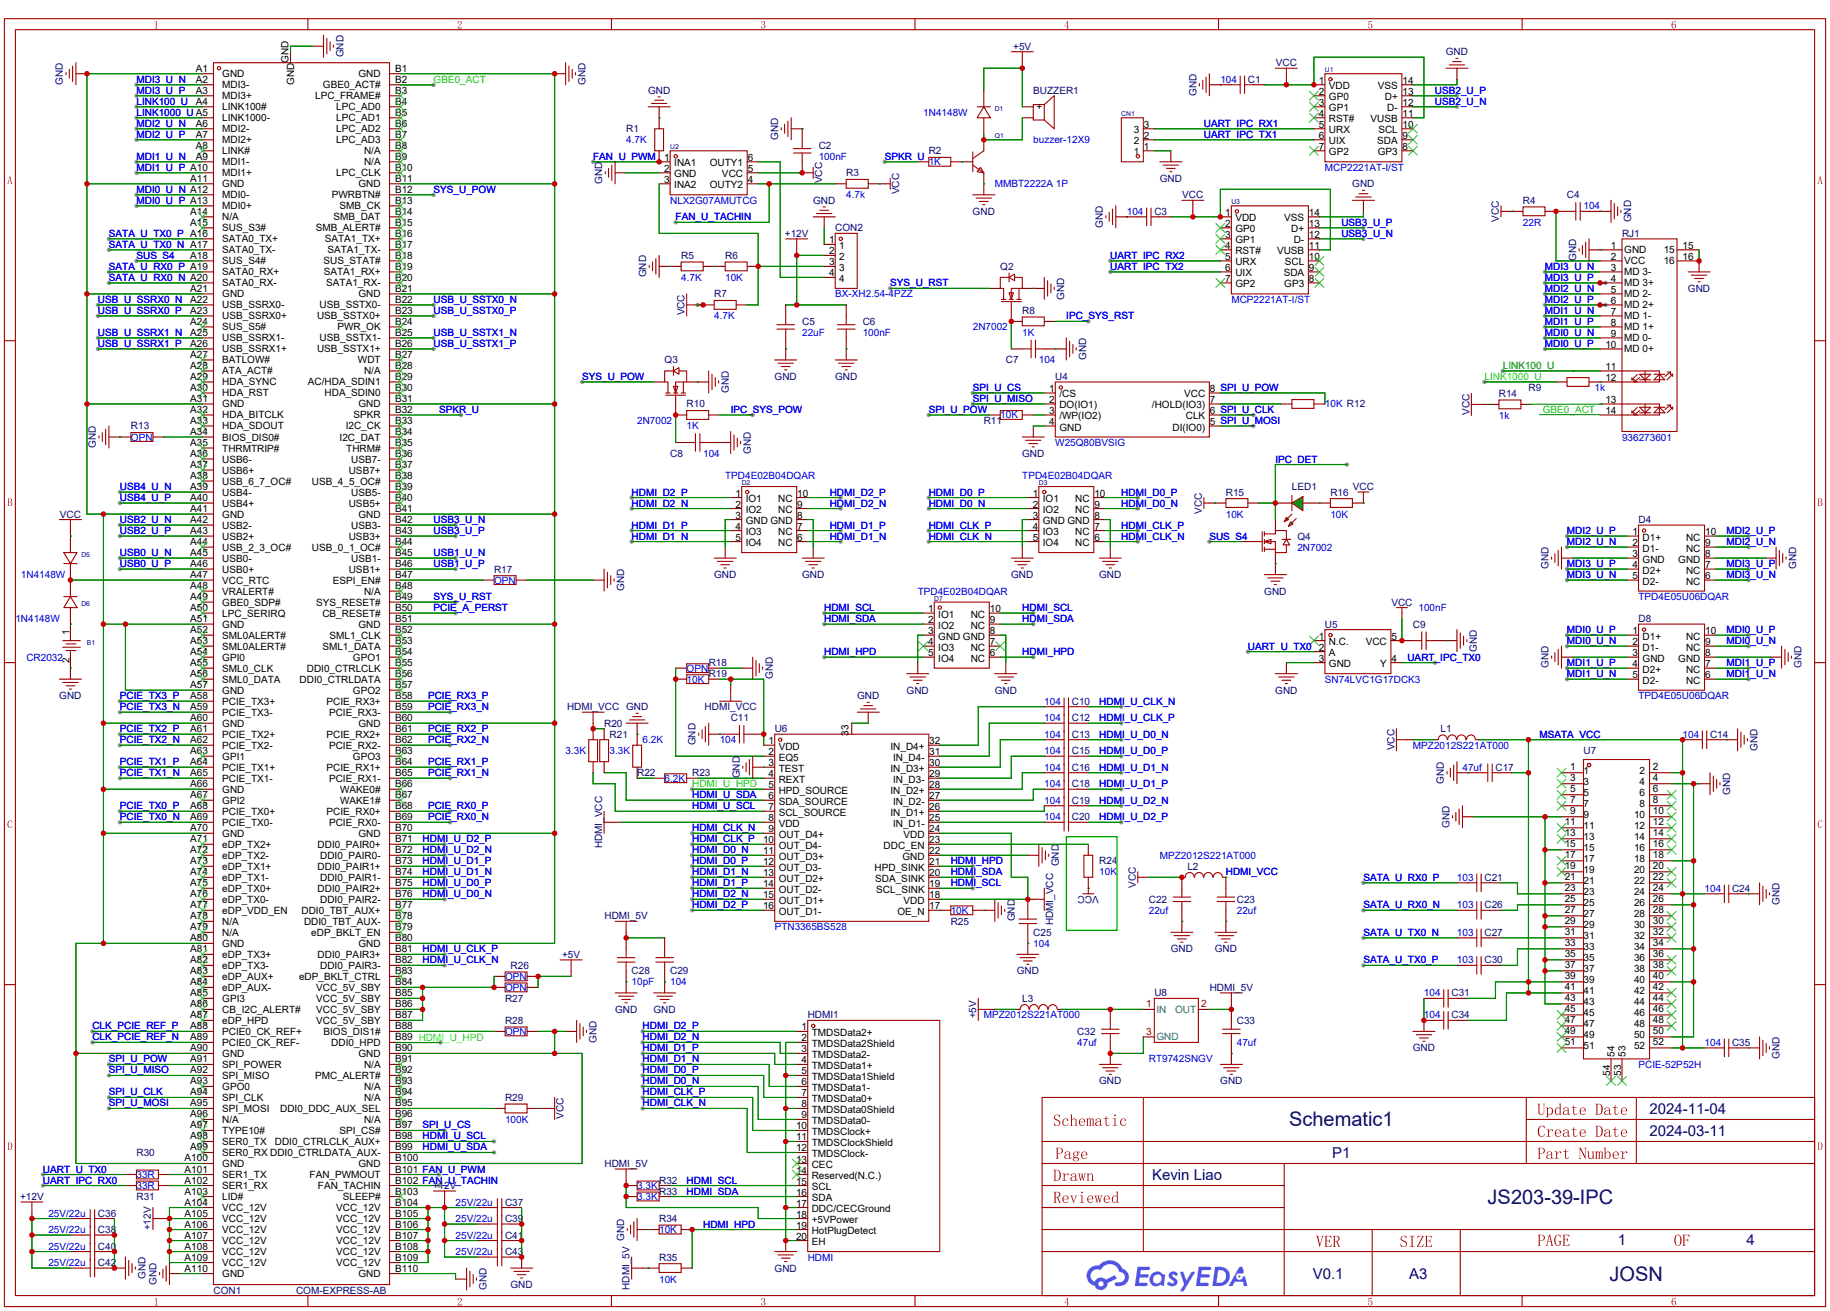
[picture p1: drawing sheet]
<svg xmlns="http://www.w3.org/2000/svg" width="422mm" height="303mm" viewBox="0 0 422 303" stroke-linecap="round" stroke-linejoin="round" font-family="sans-serif">
<defs><g id="words">
<g font-size="4.6" fill="#000080">
<text x="297.6" y="259.9">Schematic1</text>
<text x="343.4" y="277.7">JS203-39-IPC</text>
<text x="371.5" y="295.5">JOSN</text>
</g>
<g font-size="3.5" fill="#000080">
<text x="380.7" y="257">2024-11-04</text>
<text x="380.7" y="262.1">2024-03-11</text>
<text x="307.5" y="267.2">P1</text>
<text x="265.9" y="272.2">Kevin Liao</text>
<text x="373.4" y="287.2">1</text>
<text x="403.2" y="287.2">4</text>
<text x="303" y="295.1">V0.1</text>
<text x="325.3" y="295.1">A3</text>
</g>
<g font-size="2.3" fill="#000080">
<text x="233.9" y="11.5">+5V</text>
<text x="79.3" y="13.2" transform="rotate(-90 79.3 13.2)">GND</text>
<text x="294.5" y="15.3">VCC</text>
<text x="333.7" y="12.7">GND</text>
<text x="14.5" y="19.6" transform="rotate(-90 14.5 19.6)">GND</text>
<text x="135.2" y="19.6" transform="rotate(-90 135.2 19.6)">GND</text>
<text x="149.6" y="21.6">GND</text>
<text x="238.5" y="21.6">BUZZER1</text>
<text x="276.1" y="22.1" transform="rotate(-90 276.1 22.1)">GND</text>
<text x="288" y="19.1">C1</text>
<text x="144.5" y="30.5">R1</text>
<text x="179.6" y="32.3" transform="rotate(-90 179.6 32.3)">GND</text>
<text x="189" y="34.3">C2</text>
<text x="214.4" y="35.6">R2</text>
<text x="195.3" y="40.7">R3</text>
<text x="267.7" y="42">GND</text>
<text x="139" y="42.4" transform="rotate(-90 139 42.4)">GND</text>
<text x="187.7" y="47">GND</text>
<text x="189.8" y="42.3" transform="rotate(-90 189.8 42.3)">VCC</text>
<text x="207.6" y="44.9" transform="rotate(-90 207.6 44.9)">VCC</text>
<text x="272.9" y="45.8">VCC</text>
<text x="312.1" y="43.2">GND</text>
<text x="351.5" y="47">R4</text>
<text x="361.7" y="45.8">C4</text>
<text x="192.8" y="53.4">CON2</text>
<text x="224.5" y="49.6">GND</text>
<text x="254.6" y="52.6" transform="rotate(-90 254.6 52.6)">GND</text>
<text x="266.4" y="49.6">C3</text>
<text x="346" y="51.2" transform="rotate(-90 346 51.2)">VCC</text>
<text x="376.5" y="51.3" transform="rotate(-90 376.5 51.3)">GND</text>
<text x="157.2" y="59.7">R5</text>
<text x="167.4" y="59.7">R6</text>
<text x="181.2" y="54.7">+12V</text>
<text x="374.4" y="54.7">RJ1</text>
<text x="149.1" y="64" transform="rotate(-90 149.1 64)">GND</text>
<text x="230.9" y="62.3">Q2</text>
<text x="363.8" y="60.2" transform="rotate(-90 363.8 60.2)">GND</text>
<text x="164.8" y="68.6">R7</text>
<text x="245.7" y="69.1" transform="rotate(-90 245.7 69.1)">GND</text>
<text x="389.6" y="67.4">GND</text>
<text x="158" y="72.8" transform="rotate(-90 158 72.8)">VCC</text>
<text x="185.2" y="75">C5</text>
<text x="199.1" y="75">C6</text>
<text x="236" y="72.4">R8</text>
<text x="153.4" y="83.9">Q3</text>
<text x="232.2" y="83.9">C7</text>
<text x="250.7" y="83.1" transform="rotate(-90 250.7 83.1)">GND</text>
<text x="178.8" y="87.7">GND</text>
<text x="192.8" y="87.7">GND</text>
<text x="243.6" y="87.7">U4</text>
<text x="158.5" y="94">R10</text>
<text x="168.2" y="90.7" transform="rotate(-90 168.2 90.7)">GND</text>
<text x="339.2" y="95.8" transform="rotate(-90 339.2 95.8)">VCC</text>
<text x="346" y="91.6">R14</text>
<text x="352.8" y="90.2">R9</text>
<text x="30.2" y="99.1">R13</text>
<text x="227.1" y="97.8">R11</text>
<text x="22.1" y="103.4" transform="rotate(-90 22.1 103.4)">GND</text>
<text x="154.7" y="105.5">C8</text>
<text x="173.3" y="104.7" transform="rotate(-90 173.3 104.7)">GND</text>
<text x="235.9" y="105.5">GND</text>
<text x="298.2" y="113.1">LED1</text>
<text x="312.3" y="113.1">VCC</text>
<text x="13.8" y="119.4">VCC</text>
<text x="277.4" y="118.5" transform="rotate(-90 277.4 118.5)">VCC</text>
<text x="283" y="114.3">R15</text>
<text x="307.1" y="114.3">R16</text>
<text x="299.5" y="124.5">Q4</text>
<text x="378.2" y="120.7">D4</text>
<text x="357.4" y="131.3" transform="rotate(-90 357.4 131.3)">GND</text>
<text x="414.6" y="131.3" transform="rotate(-90 414.6 131.3)">GND</text>
<text x="114" y="132.1">R17</text>
<text x="144.1" y="136.4" transform="rotate(-90 144.1 136.4)">GND</text>
<text x="164.8" y="133.4">GND</text>
<text x="185.1" y="133.4">GND</text>
<text x="233.4" y="133.4">GND</text>
<text x="253.7" y="133.4">GND</text>
<text x="291.8" y="137.2">GND</text>
<text x="321.2" y="139.7">VCC</text>
<text x="378.2" y="143.6">D8</text>
<text x="305.8" y="144.8">U5</text>
<text x="326.1" y="144.8">C9</text>
<text x="163.6" y="153.7">R18</text>
<text x="340.9" y="150.4" transform="rotate(-90 340.9 150.4)">GND</text>
<text x="357.4" y="154.2" transform="rotate(-90 357.4 154.2)">GND</text>
<text x="415.8" y="154.2" transform="rotate(-90 415.8 154.2)">GND</text>
<text x="13.7" y="161.3">GND</text>
<text x="163.6" y="156.3">R19</text>
<text x="178.4" y="156.7" transform="rotate(-90 178.4 156.7)">GND</text>
<text x="197.8" y="161.3">GND</text>
<text x="209.3" y="160.1">GND</text>
<text x="229.6" y="160.1">GND</text>
<text x="294.4" y="160.1">GND</text>
<text x="130.9" y="163.9">HDMI_VCC GND</text>
<text x="139.4" y="167.7">R20</text>
<text x="162.6" y="163.9">HDMI_VCC</text>
<text x="168.7" y="166.4">C11</text>
<text x="247.4" y="162.6">C10</text>
<text x="247.4" y="166.4">C12</text>
<text x="140.7" y="170.2">R21</text>
<text x="160.6" y="172" transform="rotate(-90 160.6 172)">GND</text>
<text x="178.8" y="169">U6</text>
<text x="247.4" y="170.2">C13</text>
<text x="321.9" y="173.1" transform="rotate(-90 321.9 173.1)">VCC</text>
<text x="332.5" y="169">L1</text>
<text x="394.7" y="170.2">C14</text>
<text x="405.7" y="173.3" transform="rotate(-90 405.7 173.3)">GND</text>
<text x="147.1" y="179.1">R22</text>
<text x="159.8" y="179.1">R23</text>
<text x="170.7" y="179.6" transform="rotate(-90 170.7 179.6)">GND</text>
<text x="247.4" y="174">C15</text>
<text x="247.4" y="177.8">C16</text>
<text x="345.2" y="177.8">C17</text>
<text x="365.5" y="174">U7</text>
<text x="247.4" y="181.7">C18</text>
<text x="247.4" y="185.5">C19</text>
<text x="333.3" y="180.9" transform="rotate(-90 333.3 180.9)">GND</text>
<text x="399.3" y="183.4" transform="rotate(-90 399.3 183.4)">GND</text>
<text x="247.4" y="189.3">C20</text>
<text x="334.6" y="191" transform="rotate(-90 334.6 191)">GND</text>
<text x="139" y="195.8" transform="rotate(-90 139 195.8)">HDMI_VCC</text>
<text x="244.4" y="199.9" transform="rotate(-90 244.4 199.9)">GND</text>
<text x="253.7" y="199.4">R24</text>
<text x="274.1" y="200.7">L2</text>
<text x="342.6" y="203.2">C21</text>
<text x="253.6" y="206.7" transform="rotate(-180 253.6 206.7)">VCC</text>
<text x="262.2" y="204.9" transform="rotate(-90 262.2 204.9)">VCC</text>
<text x="265.2" y="208.3">C22</text>
<text x="285.5" y="208.3">C23</text>
<text x="342.6" y="209.6">C26</text>
<text x="399.8" y="205.8">C24</text>
<text x="410.8" y="208.8" transform="rotate(-90 410.8 208.8)">GND</text>
<text x="139.5" y="212.1">HDMI_5V</text>
<text x="219.5" y="213.4">R25</text>
<text x="234.2" y="212.6" transform="rotate(-90 234.2 212.6)">GND</text>
<text x="238.5" y="215.9">C25</text>
<text x="243.1" y="213.5" transform="rotate(-90 243.1 213.5)">HDMI_VCC</text>
<text x="342.6" y="215.9">C27</text>
<text x="129.7" y="221">+5V</text>
<text x="270.2" y="219.8">GND</text>
<text x="280.4" y="219.8">GND</text>
<text x="117.9" y="223.6">R26</text>
<text x="145.8" y="224.8">C28</text>
<text x="154.7" y="224.8">C29</text>
<text x="234.7" y="224.8">GND</text>
<text x="342.6" y="222.3">C30</text>
<text x="116.6" y="231.2">R27</text>
<text x="142" y="233.7">GND</text>
<text x="150.9" y="233.7">GND</text>
<text x="236" y="231.2">L3</text>
<text x="266.4" y="229.9">U8</text>
<text x="279.2" y="228.6">HDMI_5V</text>
<text x="335" y="229.9">C31</text>
<text x="116.6" y="236.3">R28</text>
<text x="186.4" y="235">HDMI1</text>
<text x="225.3" y="235" transform="rotate(-90 225.3 235)">+5V</text>
<text x="248.7" y="238.8">C32</text>
<text x="285.5" y="236.3">C33</text>
<text x="335" y="235">C34</text>
<text x="137.7" y="240.6" transform="rotate(-90 137.7 240.6)">GND</text>
<text x="326.1" y="242.6">GND</text>
<text x="399.8" y="241.3">C35</text>
<text x="410.8" y="244.4" transform="rotate(-90 410.8 244.4)">GND</text>
<text x="253.7" y="250.2">GND</text>
<text x="281.7" y="250.2">GND</text>
<text x="116.6" y="254">R29</text>
<text x="130.1" y="258.2" transform="rotate(-90 130.1 258.2)">VCC</text>
<text x="31.5" y="266.7">R30</text>
<text x="139.5" y="269.3">HDMI_5V</text>
<text x="99.9" y="274.4">+12V</text>
<text x="152.1" y="273.1">R32</text>
<text x="152.1" y="275.6">R33</text>
<text x="4.6" y="276.9">+12V</text>
<text x="22.6" y="280.7">C36</text>
<text x="31.5" y="276.9">R31</text>
<text x="116.6" y="278.2">C37</text>
<text x="116.6" y="282">C39</text>
<text x="152.1" y="282">R34</text>
<text x="22.6" y="284.5">C38</text>
<text x="34.8" y="283.9" transform="rotate(-90 34.8 283.9)">+12V</text>
<text x="116.6" y="285.8">C41</text>
<text x="144.1" y="286.3" transform="rotate(-90 144.1 286.3)">GND</text>
<text x="22.6" y="288.3">C40</text>
<text x="22.6" y="292.1">C42</text>
<text x="116.6" y="289.6">C43</text>
<text x="152.1" y="290.9">R35</text>
<text x="178.8" y="293.4">GND</text>
<text x="33.6" y="295.2" transform="rotate(-90 33.6 295.2)">GND</text>
<text x="36.1" y="296.4" transform="rotate(-90 36.1 296.4)">GND</text>
<text x="49.3" y="298.5">CON1</text>
<text x="68.3" y="298.5">COM-EXPRESS-AB</text>
<text x="112.3" y="297.7" transform="rotate(-90 112.3 297.7)">GND</text>
<text x="117.8" y="297.2">GND</text>
<text x="145.3" y="297.6" transform="rotate(-90 145.3 297.6)">HDMI_5V</text>
</g>
<g font-size="2.3">
<text x="45.2" y="16.6">A1</text>
<text x="51.3" y="17.8">GND</text>
<text x="66.6" y="14.5" transform="rotate(-90 66.6 14.5)">GND</text>
<text x="82.8" y="17.8">GND</text>
<text x="91.2" y="16.6">B1</text>
<text x="45.2" y="19.1">A2</text>
<text x="45.2" y="21.6">A3</text>
<text x="51.3" y="20.4">MDI3-</text>
<text x="51.3" y="22.9">MDI3+</text>
<text x="67.9" y="19.6" transform="rotate(-90 67.9 19.6)">GND</text>
<text x="72.7" y="22.9">LPC_FRAME#</text>
<text x="74.5" y="20.4">GBE0_ACT#</text>
<text x="91.2" y="21.6">B3</text>
<text x="91.2" y="19.1">B2</text>
<text x="304.4" y="19.3">1</text>
<text x="304.4" y="21.9">2</text>
<text x="306.8" y="20.6">VDD</text>
<text x="306.8" y="23.1">GP0</text>
<text x="318" y="20.6">VSS</text>
<text x="319.6" y="23.1">D+</text>
<text x="323.7" y="19.3">14</text>
<text x="323.7" y="21.9">13</text>
<text x="45.2" y="24.2">A4</text>
<text x="45.2" y="29.3">A6</text>
<text x="51.3" y="25.4">LINK100#</text>
<text x="51.3" y="28">LINK1000-</text>
<text x="77.6" y="28">LPC_AD1</text>
<text x="77.6" y="25.4">LPC_AD0</text>
<text x="91.2" y="29.3">B6</text>
<text x="91.2" y="26.7">B5</text>
<text x="91.2" y="24.2">B4</text>
<text x="239.3" y="25.4">+</text>
<text x="264" y="29.5">3</text>
<text x="304.4" y="24.4">3</text>
<text x="304.4" y="26.9">4</text>
<text x="304.4" y="29.5">5</text>
<text x="306.8" y="25.7">GP1</text>
<text x="306.8" y="28.2">RST#</text>
<text x="316.4" y="28.2">VUSB</text>
<text x="320.2" y="25.7">D-</text>
<text x="323.7" y="26.9">11</text>
<text x="323.7" y="29.5">10</text>
<text x="323.7" y="24.4">12</text>
<text x="45.2" y="31.8">A7</text>
<text x="45.2" y="34.3">A8</text>
<text x="51.3" y="30.5">MDI2-</text>
<text x="51.3" y="33.1">MDI2+</text>
<text x="51.3" y="35.6">LINK#</text>
<text x="77.6" y="33.1">LPC_AD3</text>
<text x="77.6" y="30.5">LPC_AD2</text>
<text x="84" y="35.6">N/A</text>
<text x="91.2" y="31.8">B7</text>
<text x="91.2" y="34.3">B8</text>
<text x="261.7" y="35.8">1</text>
<text x="261.7" y="33.3">2</text>
<text x="261.7" y="30.8">3</text>
<text x="264" y="34.6">1</text>
<text x="264" y="32">2</text>
<text x="304.4" y="32">6</text>
<text x="304.4" y="34.6">7</text>
<text x="306.8" y="30.8">URX</text>
<text x="306.8" y="33.3">UIX</text>
<text x="306.8" y="35.8">GP2</text>
<text x="317.9" y="33.3">SDA</text>
<text x="318" y="35.8">GP3</text>
<text x="318.2" y="30.8">SCL</text>
<text x="323.7" y="34.6">8</text>
<text x="323.7" y="32">9</text>
<text x="43.9" y="42">A11</text>
<text x="45.2" y="36.9">A9</text>
<text x="51.3" y="38.1">MDI1-</text>
<text x="51.3" y="40.7">MDI1+</text>
<text x="77.6" y="40.7">LPC_CLK</text>
<text x="84" y="38.1">N/A</text>
<text x="91.2" y="42">B11</text>
<text x="91.2" y="39.4">B10</text>
<text x="91.2" y="36.9">B9</text>
<text x="153.3" y="37.1">1</text>
<text x="153.3" y="39.6">2</text>
<text x="155.6" y="38.4">INA1</text>
<text x="155.6" y="40.9">GND</text>
<text x="163.8" y="38.4">OUTY1</text>
<text x="166.7" y="40.9">VCC</text>
<text x="172.6" y="39.6">5</text>
<text x="172.6" y="37.1">6</text>
<text x="51.3" y="43.2">GND</text>
<text x="51.3" y="45.8">MDI0-</text>
<text x="76.6" y="45.8">PWRBTN#</text>
<text x="82.8" y="43.2">GND</text>
<text x="91.2" y="47">B13</text>
<text x="91.2" y="44.5">B12</text>
<text x="153.3" y="42.2">3</text>
<text x="155.6" y="43.5">INA2</text>
<text x="163.8" y="43.5">OUTY2</text>
<text x="172.6" y="42.2">4</text>
<text x="43.9" y="49.6">A14</text>
<text x="43.9" y="52.1">A15</text>
<text x="51.3" y="48.3">MDI0+</text>
<text x="51.3" y="50.8">N/A</text>
<text x="51.3" y="53.4">SUS_S3#</text>
<text x="72.9" y="53.4">SMB_ALERT#</text>
<text x="77" y="50.8">SMB_DAT</text>
<text x="78.4" y="48.3">SMB_CK</text>
<text x="91.2" y="49.6">B14</text>
<text x="91.2" y="52.1">B15</text>
<text x="282.8" y="49.8">1</text>
<text x="282.8" y="52.3">2</text>
<text x="285.2" y="51.1">VDD</text>
<text x="285.2" y="53.6">GP0</text>
<text x="296.4" y="51.1">VSS</text>
<text x="298.1" y="53.6">D+</text>
<text x="302.1" y="49.8">14</text>
<text x="302.1" y="52.3">13</text>
<text x="43.9" y="59.7">A18</text>
<text x="51.3" y="55.9">SATA0_TX+</text>
<text x="51.3" y="58.5">SATA0_TX-</text>
<text x="75" y="55.9">SATA1_TX+</text>
<text x="75.6" y="58.5">SATA1_TX-</text>
<text x="91.2" y="57.2">B17</text>
<text x="91.2" y="59.7">B18</text>
<text x="91.2" y="54.7">B16</text>
<text x="191.4" y="56.2">1</text>
<text x="191.4" y="58.7">2</text>
<text x="193.7" y="57.4">1</text>
<text x="193.7" y="60">2</text>
<text x="282.8" y="54.9">3</text>
<text x="282.8" y="57.4">4</text>
<text x="282.8" y="60">5</text>
<text x="285.2" y="56.2">GP1</text>
<text x="285.2" y="58.7">RST#</text>
<text x="294.8" y="58.7">VUSB</text>
<text x="298.6" y="56.2">D-</text>
<text x="302.1" y="60">10</text>
<text x="302.1" y="54.9">12</text>
<text x="302.1" y="57.4">11</text>
<text x="371.8" y="57.4">1</text>
<text x="371.8" y="60">2</text>
<text x="374.9" y="58.4">GND</text>
<text x="384" y="58.4">15</text>
<text x="388.4" y="57.4">15</text>
<text x="388.4" y="60">16</text>
<text x="51.3" y="61">SUS_S4#</text>
<text x="51.3" y="63.5">SATA0_RX+</text>
<text x="74.7" y="61">SUS_STAT#</text>
<text x="74.7" y="63.5">SATA1_RX+</text>
<text x="91.2" y="64.8">B20</text>
<text x="91.2" y="62.3">B19</text>
<text x="191.4" y="61.2">3</text>
<text x="191.4" y="63.8">4</text>
<text x="193.7" y="62.5">3</text>
<text x="193.7" y="65">4</text>
<text x="282.8" y="62.5">6</text>
<text x="282.8" y="65">7</text>
<text x="285.2" y="61.2">URX</text>
<text x="285.2" y="63.8">UIX</text>
<text x="296.3" y="63.8">SDA</text>
<text x="296.6" y="61.2">SCL</text>
<text x="302.1" y="62.5">9</text>
<text x="302.1" y="65">8</text>
<text x="371.8" y="62.5">3</text>
<text x="371.8" y="65">4</text>
<text x="374.9" y="61">VCC</text>
<text x="374.9" y="63.5">MD 3-</text>
<text x="384" y="61">16</text>
<text x="43.9" y="67.4">A21</text>
<text x="43.9" y="69.9">A22</text>
<text x="51.3" y="66.1">SATA0_RX-</text>
<text x="51.3" y="68.6">GND</text>
<text x="51.3" y="71.2">USB_SSRX0-</text>
<text x="73.8" y="71.2">USB_SSTX0-</text>
<text x="75.3" y="66.1">SATA1_RX-</text>
<text x="82.8" y="68.6">GND</text>
<text x="91.2" y="67.4">B21</text>
<text x="91.2" y="69.9">B22</text>
<text x="285.2" y="66.3">GP2</text>
<text x="296.4" y="66.3">GP3</text>
<text x="371.8" y="67.6">5</text>
<text x="371.8" y="70.1">6</text>
<text x="374.9" y="66.1">MD 3+</text>
<text x="374.9" y="68.6">MD 2-</text>
<text x="374.9" y="71.1">MD 2+</text>
<text x="43.9" y="72.4">A23</text>
<text x="43.9" y="75">A24</text>
<text x="43.9" y="77.5">A25</text>
<text x="51.3" y="73.7">USB_SSRX0+</text>
<text x="51.3" y="76.2">SUS_S5#</text>
<text x="73.2" y="73.7">USB_SSTX0+</text>
<text x="77.9" y="76.2">PWR_OK</text>
<text x="91.2" y="75">B24</text>
<text x="91.2" y="72.4">B23</text>
<text x="91.2" y="77.5">B25</text>
<text x="371.8" y="72.7">7</text>
<text x="371.8" y="75.2">8</text>
<text x="371.8" y="77.7">9</text>
<text x="374.9" y="73.7">MD 1-</text>
<text x="374.9" y="76.2">MD 1+</text>
<text x="43.9" y="80.1">A26</text>
<text x="43.9" y="82.6">A27</text>
<text x="51.3" y="78.8">USB_SSRX1-</text>
<text x="51.3" y="81.3">USB_SSRX1+</text>
<text x="51.3" y="83.9">BATLOW#</text>
<text x="73.2" y="81.3">USB_SSTX1+</text>
<text x="73.8" y="78.8">USB_SSTX1-</text>
<text x="82.6" y="83.9">WDT</text>
<text x="91.2" y="82.6">B27</text>
<text x="91.2" y="80.1">B26</text>
<text x="370.6" y="80.3">10</text>
<text x="374.9" y="78.8">MD 0-</text>
<text x="374.9" y="81.3">MD 0+</text>
<text x="43.9" y="85.1">A28</text>
<text x="43.9" y="87.7">A29</text>
<text x="51.3" y="86.4">ATA_ACT#</text>
<text x="51.3" y="88.9">HDA_SYNC</text>
<text x="71.1" y="88.9">AC/HDA_SDIN1</text>
<text x="84" y="86.4">N/A</text>
<text x="91.2" y="87.7">B29</text>
<text x="91.2" y="85.1">B28</text>
<text x="370.6" y="85.4">11</text>
<text x="370.6" y="87.9">12</text>
<text x="43.9" y="90.2">A30</text>
<text x="43.9" y="92.8">A31</text>
<text x="43.9" y="95.3">A32</text>
<text x="51.3" y="91.5">HDA_RST</text>
<text x="51.3" y="94">GND</text>
<text x="74.9" y="91.5">HDA_SDIN0</text>
<text x="82.8" y="94">GND</text>
<text x="91.2" y="90.2">B30</text>
<text x="91.2" y="92.8">B31</text>
<text x="91.2" y="95.3">B32</text>
<text x="242.2" y="90.4">1</text>
<text x="242.2" y="93">2</text>
<text x="242.2" y="95.5">3</text>
<text x="244.5" y="91.7">/CS</text>
<text x="244.5" y="94.3">DO(IO1)</text>
<text x="265.9" y="94.3">/HOLD(IO3)</text>
<text x="273.3" y="91.7">VCC</text>
<text x="279.3" y="93">7</text>
<text x="279.3" y="95.5">6 SPI_U_CLK</text>
<text x="279.3" y="90.4">8 SPI_U_POW</text>
<text x="370.6" y="93">13</text>
<text x="370.6" y="95.5">14</text>
<text x="43.9" y="97.8">A33</text>
<text x="43.9" y="100.4">A34</text>
<text x="51.3" y="96.6">HDA_BITCLK</text>
<text x="51.3" y="99.1">HDA_SDOUT</text>
<text x="51.3" y="101.6">BIOS_DIS0#</text>
<text x="78.4" y="101.6">I2C_DAT</text>
<text x="79.8" y="99.1">I2C_CK</text>
<text x="81.6" y="96.6">SPKR</text>
<text x="91.2" y="100.4">B34</text>
<text x="91.2" y="97.8">B33</text>
<text x="242.2" y="98.1">4</text>
<text x="244.5" y="96.8">/WP(IO2)</text>
<text x="244.5" y="99.3">GND</text>
<text x="270.6" y="99.3">DI(IO0)</text>
<text x="273.7" y="96.8">CLK</text>
<text x="279.3" y="98.1">5 SPI_U_MOSI</text>
<text x="43.9" y="102.9">A35</text>
<text x="43.9" y="105.5">A36</text>
<text x="43.9" y="108">A37</text>
<text x="51.3" y="104.2">THRMTRIP#</text>
<text x="51.3" y="106.7">USB6-</text>
<text x="79.9" y="104.2">THRM#</text>
<text x="81.1" y="106.7">USB7-</text>
<text x="91.2" y="108">B37</text>
<text x="91.2" y="102.9">B35</text>
<text x="91.2" y="105.5">B36</text>
<text x="43.9" y="110.5">A38</text>
<text x="43.9" y="113.1">A39</text>
<text x="51.3" y="109.3">USB6+</text>
<text x="51.3" y="111.8">USB_6_7_OC#</text>
<text x="72" y="111.8">USB_4_5_OC#</text>
<text x="80.5" y="109.3">USB7+</text>
<text x="91.2" y="110.5">B38</text>
<text x="91.2" y="113.1">B39</text>
<text x="43.9" y="115.6">A40</text>
<text x="43.9" y="118.2">A41</text>
<text x="51.3" y="114.3">USB4-</text>
<text x="51.3" y="116.9">USB4+</text>
<text x="51.3" y="119.4">GND</text>
<text x="80.5" y="116.9">USB5+</text>
<text x="81.1" y="114.3">USB5-</text>
<text x="82.8" y="119.4">GND</text>
<text x="91.2" y="118.2">B41</text>
<text x="91.2" y="115.6">B40</text>
<text x="169.8" y="114.6">1</text>
<text x="169.8" y="117.1">2</text>
<text x="169.8" y="119.7">3</text>
<text x="172.1" y="115.8">IO1</text>
<text x="172.1" y="118.4">IO2</text>
<text x="179.6" y="118.4">NC</text>
<text x="179.6" y="115.8">NC</text>
<text x="184" y="119.7">8</text>
<text x="184" y="117.1">9</text>
<text x="184" y="114.6">10</text>
<text x="238.4" y="114.6">1</text>
<text x="238.4" y="117.1">2</text>
<text x="238.4" y="119.7">3</text>
<text x="240.7" y="115.8">IO1</text>
<text x="240.7" y="118.4">IO2</text>
<text x="248.2" y="118.4">NC</text>
<text x="248.2" y="115.8">NC</text>
<text x="252.6" y="119.7">8</text>
<text x="252.6" y="117.1">9</text>
<text x="252.6" y="114.6">10</text>
<text x="43.9" y="120.7">A42</text>
<text x="43.9" y="123.2">A43</text>
<text x="43.9" y="125.8">A44</text>
<text x="51.3" y="122">USB2-</text>
<text x="51.3" y="124.5">USB2+</text>
<text x="80.5" y="124.5">USB3+</text>
<text x="81.1" y="122">USB3-</text>
<text x="91.2" y="123.2">B43</text>
<text x="91.2" y="125.8">B44</text>
<text x="91.2" y="120.7">B42</text>
<text x="169.8" y="122.2">4</text>
<text x="169.8" y="124.7">5</text>
<text x="172.1" y="120.9">GND GND</text>
<text x="172.1" y="123.5">IO3</text>
<text x="179.6" y="123.5">NC</text>
<text x="184" y="124.7">6</text>
<text x="184" y="122.2">7</text>
<text x="238.4" y="122.2">4</text>
<text x="238.4" y="124.7">5</text>
<text x="240.7" y="120.9">GND GND</text>
<text x="240.7" y="123.5">IO3</text>
<text x="248.2" y="123.5">NC</text>
<text x="252.6" y="124.7">6</text>
<text x="252.6" y="122.2">7</text>
<text x="376.8" y="123.5">1</text>
<text x="379.1" y="124.7">D1+</text>
<text x="389.2" y="124.7">NC</text>
<text x="393.6" y="123.5">10</text>
<text x="43.9" y="128.3">A45</text>
<text x="43.9" y="130.9">A46</text>
<text x="51.3" y="127">USB_2_3_OC#</text>
<text x="51.3" y="129.6">USB0-</text>
<text x="72" y="127">USB_0_1_OC#</text>
<text x="81.1" y="129.6">USB1-</text>
<text x="91.2" y="130.9">B46</text>
<text x="91.2" y="128.3">B45</text>
<text x="172.1" y="126">IO4</text>
<text x="179.6" y="126">NC</text>
<text x="240.7" y="126">IO4</text>
<text x="248.2" y="126">NC</text>
<text x="376.8" y="126">2</text>
<text x="376.8" y="128.5">3</text>
<text x="376.8" y="131.1">4</text>
<text x="379.1" y="127.3">D1-</text>
<text x="379.1" y="129.8">GND</text>
<text x="387.4" y="129.8">GND</text>
<text x="389.2" y="127.3">NC</text>
<text x="393.6" y="128.5">8</text>
<text x="393.6" y="131.1">7</text>
<text x="393.6" y="126">9</text>
<text x="43.9" y="133.4">A47</text>
<text x="43.9" y="135.9">A48</text>
<text x="51.3" y="132.1">USB0+</text>
<text x="51.3" y="134.7">VCC_RTC</text>
<text x="51.3" y="137.2">VRALERT#</text>
<text x="76.8" y="134.7">ESPI_EN#</text>
<text x="80.5" y="132.1">USB1+</text>
<text x="84" y="137.2">N/A</text>
<text x="91.2" y="133.4">B47</text>
<text x="91.2" y="135.9">B48</text>
<text x="376.8" y="133.6">5</text>
<text x="379.1" y="132.4">D2+</text>
<text x="379.1" y="134.9">D2-</text>
<text x="389.2" y="134.9">NC</text>
<text x="389.2" y="132.4">NC</text>
<text x="393.6" y="133.6">6</text>
<text x="43.9" y="138.5">A49</text>
<text x="43.9" y="141">A50</text>
<text x="43.9" y="143.6">A51</text>
<text x="51.3" y="139.7">GBE0_SDP#</text>
<text x="51.3" y="142.3">LPC_SERIRQ</text>
<text x="73" y="139.7">SYS_RESET#</text>
<text x="74.4" y="142.3">CB_RESET#</text>
<text x="91.2" y="143.6">B51</text>
<text x="91.2" y="138.5">B49</text>
<text x="91.2" y="141">B50</text>
<text x="214.2" y="141.2">1</text>
<text x="214.2" y="143.8">2</text>
<text x="216.6" y="142.5">IO1</text>
<text x="224.1" y="142.5">NC</text>
<text x="228.5" y="143.8">9</text>
<text x="228.5" y="141.2">10</text>
<text x="16" y="146.6" transform="rotate(-90 16 146.6)">1</text>
<text x="43.9" y="146.1">A52</text>
<text x="43.9" y="148.6">A53</text>
<text x="51.3" y="144.8">GND</text>
<text x="51.3" y="147.4">SML0ALERT#</text>
<text x="51.3" y="149.9">SML0ALERT#</text>
<text x="74.4" y="149.9">SML1_DATA</text>
<text x="76.1" y="147.4">SML1_CLK</text>
<text x="82.8" y="144.8">GND</text>
<text x="91.2" y="146.1">B52</text>
<text x="91.2" y="148.6">B53</text>
<text x="214.2" y="146.3">3</text>
<text x="214.2" y="148.9">4</text>
<text x="216.6" y="145.1">IO2</text>
<text x="216.6" y="147.6">GND GND</text>
<text x="224.1" y="145.1">NC</text>
<text x="228.5" y="146.3">8</text>
<text x="228.5" y="148.9">7</text>
<text x="304.4" y="147.6">1</text>
<text x="306.8" y="148.9">N.C.</text>
<text x="315.2" y="148.9">VCC</text>
<text x="321.2" y="147.6">5</text>
<text x="376.8" y="146.3">1</text>
<text x="376.8" y="148.9">2</text>
<text x="379.1" y="147.6">D1+</text>
<text x="389.2" y="147.6">NC</text>
<text x="393.6" y="148.9">9</text>
<text x="393.6" y="146.3">10</text>
<text x="16" y="152.9" transform="rotate(-90 16 152.9)">2</text>
<text x="43.9" y="151.2">A54</text>
<text x="43.9" y="153.7">A55</text>
<text x="51.3" y="152.4">GPI0</text>
<text x="51.3" y="155">SML0_CLK</text>
<text x="70.8" y="155">DDI0_CTRLCLK</text>
<text x="81.5" y="152.4">GPO1</text>
<text x="91.2" y="151.2">B54</text>
<text x="91.2" y="153.7">B55</text>
<text x="214.2" y="151.4">5</text>
<text x="216.6" y="150.1">IO3</text>
<text x="216.6" y="152.7">IO4</text>
<text x="224.1" y="152.7">NC</text>
<text x="224.1" y="150.1">NC</text>
<text x="228.5" y="151.4">6</text>
<text x="304.4" y="150.1">2</text>
<text x="304.4" y="152.7">3</text>
<text x="306.8" y="151.4">A</text>
<text x="306.8" y="153.9">GND</text>
<text x="318.6" y="153.9">Y</text>
<text x="321.2" y="152.7">4</text>
<text x="376.8" y="151.4">3</text>
<text x="376.8" y="153.9">4</text>
<text x="379.1" y="150.1">D1-</text>
<text x="379.1" y="152.7">GND</text>
<text x="379.1" y="155.2">D2+</text>
<text x="387.4" y="152.7">GND</text>
<text x="389.2" y="155.2">NC</text>
<text x="389.2" y="150.1">NC</text>
<text x="393.6" y="151.4">8</text>
<text x="393.6" y="153.9">7</text>
<text x="43.9" y="156.3">A56</text>
<text x="43.9" y="158.8">A57</text>
<text x="43.9" y="161.3">A58</text>
<text x="51.3" y="157.5">SML0_DATA</text>
<text x="51.3" y="160.1">GND</text>
<text x="69.2" y="157.5">DDI0_CTRLDATA</text>
<text x="81.5" y="160.1">GPO2</text>
<text x="91.2" y="156.3">B56</text>
<text x="91.2" y="161.3">B58</text>
<text x="91.2" y="158.8">B57</text>
<text x="376.8" y="156.5">5</text>
<text x="379.1" y="157.8">D2-</text>
<text x="389.2" y="157.8">NC</text>
<text x="393.6" y="156.5">6</text>
<text x="43.9" y="163.9">A59</text>
<text x="43.9" y="166.4">A60</text>
<text x="51.3" y="162.6">PCIE_TX3+</text>
<text x="51.3" y="165.1">PCIE_TX3-</text>
<text x="51.3" y="167.7">GND</text>
<text x="75.4" y="162.6">PCIE_RX3+</text>
<text x="75.9" y="165.1">PCIE_RX3-</text>
<text x="82.8" y="167.7">GND</text>
<text x="91.2" y="163.9">B59</text>
<text x="91.2" y="166.4">B60</text>
<text x="43.9" y="169">A61</text>
<text x="43.9" y="171.5">A62</text>
<text x="51.3" y="170.2">PCIE_TX2+</text>
<text x="51.3" y="172.8">PCIE_TX2-</text>
<text x="75.4" y="170.2">PCIE_RX2+</text>
<text x="75.9" y="172.8">PCIE_RX2-</text>
<text x="91.2" y="171.5">B62</text>
<text x="91.2" y="169">B61</text>
<text x="177.4" y="171.7">1</text>
<text x="179.8" y="173">VDD</text>
<text x="195.9" y="169.8" transform="rotate(-90 195.9 169.8)">33</text>
<text x="205.5" y="173">IN_D4+</text>
<text x="214.5" y="171.7">32</text>
<text x="43.9" y="174">A63</text>
<text x="43.9" y="176.6">A64</text>
<text x="43.9" y="179.1">A65</text>
<text x="51.3" y="175.3">GPI1</text>
<text x="51.3" y="177.8">PCIE_TX1+</text>
<text x="75.4" y="177.8">PCIE_RX1+</text>
<text x="81.5" y="175.3">GPO3</text>
<text x="91.2" y="179.1">B65</text>
<text x="91.2" y="176.6">B64</text>
<text x="91.2" y="174">B63</text>
<text x="177.4" y="174.3">2</text>
<text x="177.4" y="176.8">3</text>
<text x="177.4" y="179.3">4</text>
<text x="179.8" y="175.5">EQ5</text>
<text x="179.8" y="178.1">TEST</text>
<text x="205.5" y="178.1">IN_D3+</text>
<text x="206.1" y="175.5">IN_D4-</text>
<text x="214.5" y="179.3">29</text>
<text x="214.5" y="174.3">31</text>
<text x="214.5" y="176.8">30</text>
<text x="362.5" y="177.6">1</text>
<text x="365.5" y="178.6">1</text>
<text x="378.5" y="178.6">2</text>
<text x="381.5" y="177.6">2</text>
<text x="43.9" y="181.7">A66</text>
<text x="43.9" y="184.2">A67</text>
<text x="51.3" y="180.4">PCIE_TX1-</text>
<text x="51.3" y="182.9">GND</text>
<text x="51.3" y="185.5">GPI2</text>
<text x="75.9" y="180.4">PCIE_RX1-</text>
<text x="78.5" y="185.5">WAKE1#</text>
<text x="78.5" y="182.9">WAKE0#</text>
<text x="91.2" y="184.2">B67</text>
<text x="91.2" y="181.7">B66</text>
<text x="177.4" y="181.9">5</text>
<text x="177.4" y="184.4">6</text>
<text x="179.8" y="180.6">REXT</text>
<text x="179.8" y="183.2">HPD_SOURCE</text>
<text x="179.8" y="185.7">SDA_SOURCE</text>
<text x="205.5" y="183.2">IN_D2+</text>
<text x="206.1" y="185.7">IN_D2-</text>
<text x="206.1" y="180.6">IN_D3-</text>
<text x="214.5" y="184.4">27</text>
<text x="214.5" y="181.9">28</text>
<text x="362.5" y="185.2">7</text>
<text x="362.5" y="182.7">5</text>
<text x="362.5" y="180.1">3</text>
<text x="365.5" y="183.7">5</text>
<text x="365.5" y="181.1">3</text>
<text x="378.5" y="183.7">6</text>
<text x="378.5" y="181.1">4</text>
<text x="381.5" y="185.2">8</text>
<text x="381.5" y="182.7">6</text>
<text x="381.5" y="180.1">4</text>
<text x="43.9" y="186.7">A68</text>
<text x="43.9" y="189.3">A69</text>
<text x="43.9" y="191.8">A70</text>
<text x="51.3" y="188">PCIE_TX0+</text>
<text x="51.3" y="190.5">PCIE_TX0-</text>
<text x="75.4" y="188">PCIE_RX0+</text>
<text x="75.9" y="190.5">PCIE_RX0-</text>
<text x="91.2" y="189.3">B69</text>
<text x="91.2" y="191.8">B70</text>
<text x="91.2" y="186.7">B68</text>
<text x="177.4" y="187">7</text>
<text x="177.4" y="189.5">8</text>
<text x="179.8" y="188.2">SCL_SOURCE</text>
<text x="179.8" y="190.8">VDD</text>
<text x="205.5" y="188.2">IN_D1+</text>
<text x="206.1" y="190.8">IN_D1-</text>
<text x="214.5" y="189.5">25</text>
<text x="214.5" y="187">26</text>
<text x="361.2" y="190.3">11</text>
<text x="362.5" y="187.8">9</text>
<text x="365.5" y="191.3">11</text>
<text x="365.5" y="188.8">9</text>
<text x="365.5" y="186.2">7</text>
<text x="377.2" y="191.3">12</text>
<text x="377.2" y="188.8">10</text>
<text x="378.5" y="186.2">8</text>
<text x="381.5" y="190.3">12</text>
<text x="381.5" y="187.8">10</text>
<text x="43.9" y="194.4">A71</text>
<text x="43.9" y="196.9">A72</text>
<text x="51.3" y="193.1">GND</text>
<text x="51.3" y="195.6">eDP_TX2+</text>
<text x="73.3" y="195.6">DDI0_PAIR0+</text>
<text x="82.8" y="193.1">GND</text>
<text x="91.2" y="194.4">B71</text>
<text x="91.2" y="196.9">B72</text>
<text x="176.1" y="194.6">10</text>
<text x="176.1" y="197.1">11</text>
<text x="177.4" y="192">9</text>
<text x="179.8" y="193.3">OUT_D4+</text>
<text x="179.8" y="195.9">OUT_D4-</text>
<text x="203.9" y="195.9">DDC_EN</text>
<text x="208.6" y="193.3">VDD</text>
<text x="214.5" y="197.1">22</text>
<text x="214.5" y="192">24</text>
<text x="214.5" y="194.6">23</text>
<text x="361.2" y="197.9">17</text>
<text x="361.2" y="195.4">15</text>
<text x="361.2" y="192.8">13</text>
<text x="365.5" y="196.4">15</text>
<text x="365.5" y="193.8">13</text>
<text x="377.2" y="196.4">16</text>
<text x="377.2" y="193.8">14</text>
<text x="381.5" y="197.9">18</text>
<text x="381.5" y="195.4">16</text>
<text x="381.5" y="192.8">14</text>
<text x="43.9" y="199.4">A73</text>
<text x="43.9" y="202">A74</text>
<text x="51.3" y="198.2">eDP_TX2-</text>
<text x="51.3" y="200.7">eDP_TX1+</text>
<text x="51.3" y="203.2">eDP_TX1-</text>
<text x="73.3" y="200.7">DDI0_PAIR1+</text>
<text x="73.9" y="203.2">DDI0_PAIR1-</text>
<text x="73.9" y="198.2">DDI0_PAIR0-</text>
<text x="91.2" y="199.4">B73</text>
<text x="91.2" y="202">B74</text>
<text x="176.1" y="199.7">12</text>
<text x="176.1" y="202.2">13</text>
<text x="179.8" y="198.4">OUT_D3+</text>
<text x="179.8" y="200.9">OUT_D3-</text>
<text x="179.8" y="203.5">OUT_D2+</text>
<text x="201.9" y="200.9">HPD_SINK</text>
<text x="202" y="203.5">SDA_SINK</text>
<text x="208.3" y="198.4">GND</text>
<text x="214.5" y="202.2">20</text>
<text x="214.5" y="199.7">21</text>
<text x="361.2" y="203">21</text>
<text x="361.2" y="200.5">19</text>
<text x="365.5" y="201.5">19</text>
<text x="365.5" y="198.9">17</text>
<text x="377.2" y="201.5">20</text>
<text x="377.2" y="198.9">18</text>
<text x="381.5" y="203">22</text>
<text x="381.5" y="200.5">20</text>
<text x="43.9" y="204.5">A75</text>
<text x="43.9" y="207.1">A76</text>
<text x="43.9" y="209.6">A77</text>
<text x="51.3" y="205.8">eDP_TX0+</text>
<text x="51.3" y="208.3">eDP_TX0-</text>
<text x="73.3" y="205.8">DDI0_PAIR2+</text>
<text x="73.9" y="208.3">DDI0_PAIR2-</text>
<text x="91.2" y="209.6">B77</text>
<text x="91.2" y="204.5">B75</text>
<text x="91.2" y="207.1">B76</text>
<text x="176.1" y="204.7">14</text>
<text x="176.1" y="207.3">15</text>
<text x="176.1" y="209.8">16</text>
<text x="179.8" y="206">OUT_D2-</text>
<text x="179.8" y="208.6">OUT_D1+</text>
<text x="202.3" y="206">SCL_SINK</text>
<text x="208.6" y="208.6">VDD</text>
<text x="214.5" y="209.8">17</text>
<text x="214.5" y="204.7">19</text>
<text x="214.5" y="207.3">18</text>
<text x="361.2" y="208.1">25</text>
<text x="361.2" y="205.5">23</text>
<text x="365.5" y="209.1">25</text>
<text x="365.5" y="206.5">23</text>
<text x="365.5" y="204">21</text>
<text x="377.2" y="209.1">26</text>
<text x="377.2" y="206.5">24</text>
<text x="377.2" y="204">22</text>
<text x="381.5" y="208.1">26</text>
<text x="381.5" y="205.5">24</text>
<text x="43.9" y="212.1">A78</text>
<text x="43.9" y="214.7">A79</text>
<text x="51.3" y="210.9">eDP_VDD_EN</text>
<text x="51.3" y="213.4">N/A</text>
<text x="51.3" y="215.9">N/A</text>
<text x="69.6" y="210.9">DDI0_TBT_AUX+</text>
<text x="70.2" y="213.4">DDI0_TBT_AUX-</text>
<text x="71.8" y="215.9">eDP_BKLT_EN</text>
<text x="91.2" y="212.1">B78</text>
<text x="91.2" y="214.7">B79</text>
<text x="179.8" y="211.1">OUT_D1-</text>
<text x="207.1" y="211.1">OE_N</text>
<text x="361.2" y="215.7">31</text>
<text x="361.2" y="213.2">29</text>
<text x="361.2" y="210.6">27</text>
<text x="365.5" y="214.2">29</text>
<text x="365.5" y="211.6">27</text>
<text x="377.2" y="214.2">30</text>
<text x="377.2" y="211.6">28</text>
<text x="381.5" y="215.7">32</text>
<text x="381.5" y="213.2">30</text>
<text x="381.5" y="210.6">28</text>
<text x="43.9" y="217.2">A80</text>
<text x="43.9" y="219.8">A81</text>
<text x="51.3" y="218.5">GND</text>
<text x="51.3" y="221">eDP_TX3+</text>
<text x="73.3" y="221">DDI0_PAIR3+</text>
<text x="82.8" y="218.5">GND</text>
<text x="91.2" y="217.2">B80</text>
<text x="91.2" y="219.8">B81</text>
<text x="361.2" y="220.8">35</text>
<text x="361.2" y="218.2">33</text>
<text x="365.5" y="221.8">35</text>
<text x="365.5" y="219.2">33</text>
<text x="365.5" y="216.7">31</text>
<text x="377.2" y="221.8">36</text>
<text x="377.2" y="219.2">34</text>
<text x="377.2" y="216.7">32</text>
<text x="381.5" y="220.8">36</text>
<text x="381.5" y="218.2">34</text>
<text x="43.9" y="222.3">A82</text>
<text x="43.9" y="224.8">A83</text>
<text x="43.9" y="227.4">A84</text>
<text x="51.3" y="223.6">eDP_TX3-</text>
<text x="51.3" y="226.1">eDP_AUX+</text>
<text x="69" y="226.1">eDP_BKLT_CTRL</text>
<text x="73.9" y="223.6">DDI0_PAIR3-</text>
<text x="91.2" y="227.4">B84</text>
<text x="91.2" y="224.8">B83</text>
<text x="91.2" y="222.3">B82</text>
<text x="361.2" y="225.9">39</text>
<text x="361.2" y="223.3">37</text>
<text x="365.5" y="226.9">39</text>
<text x="365.5" y="224.3">37</text>
<text x="377.2" y="226.9">40</text>
<text x="377.2" y="224.3">38</text>
<text x="381.5" y="225.9">40</text>
<text x="381.5" y="223.3">38</text>
<text x="43.9" y="229.9">A85</text>
<text x="43.9" y="232.5">A86</text>
<text x="51.3" y="228.6">eDP_AUX-</text>
<text x="51.3" y="231.2">GPI3</text>
<text x="51.3" y="233.7">CB_I2C_ALERT#</text>
<text x="73" y="233.7">VCC_5V_SBY</text>
<text x="73" y="231.2">VCC_5V_SBY</text>
<text x="73" y="228.6">VCC_5V_SBY</text>
<text x="91.2" y="232.5">B86</text>
<text x="91.2" y="229.9">B85</text>
<text x="361.2" y="233.5">45</text>
<text x="361.2" y="230.9">43</text>
<text x="361.2" y="228.4">41</text>
<text x="365.5" y="231.9">43</text>
<text x="365.5" y="229.4">41</text>
<text x="377.2" y="231.9">44</text>
<text x="377.2" y="229.4">42</text>
<text x="381.5" y="233.5">46</text>
<text x="381.5" y="230.9">44</text>
<text x="381.5" y="228.4">42</text>
<text x="43.9" y="235">A87</text>
<text x="43.9" y="237.5">A88</text>
<text x="51.3" y="236.3">eDP_HPD</text>
<text x="51.3" y="238.8">PCIE0_CK_REF+</text>
<text x="73" y="236.3">VCC_5V_SBY</text>
<text x="74.7" y="238.8">BIOS_DIS1#</text>
<text x="91.2" y="235">B87</text>
<text x="91.2" y="237.5">B88</text>
<text x="185" y="237.8">1</text>
<text x="187.4" y="239">TMDSData2+</text>
<text x="361.2" y="238.6">49</text>
<text x="361.2" y="236">47</text>
<text x="365.5" y="239.6">49</text>
<text x="365.5" y="237">47</text>
<text x="365.5" y="234.5">45</text>
<text x="377.2" y="239.6">50</text>
<text x="377.2" y="237">48</text>
<text x="377.2" y="234.5">46</text>
<text x="381.5" y="238.6">50</text>
<text x="381.5" y="236">48</text>
<text x="43.9" y="240.1">A89</text>
<text x="43.9" y="242.6">A90</text>
<text x="43.9" y="245.2">A91</text>
<text x="51.3" y="241.3">PCIE0_CK_REF-</text>
<text x="51.3" y="243.9">GND</text>
<text x="76.5" y="241.3">DDI0_HPD</text>
<text x="82.8" y="243.9">GND</text>
<text x="91.2" y="240.1">B89 HDMI_U_HPD</text>
<text x="91.2" y="242.6">B90</text>
<text x="91.2" y="245.2">B91</text>
<text x="185" y="240.3">2</text>
<text x="185" y="242.8">3</text>
<text x="185" y="245.4">4</text>
<text x="187.4" y="241.6">TMDSData2Shield</text>
<text x="187.4" y="244.1">TMDSData2-</text>
<text x="361.2" y="241.1">51</text>
<text x="365.5" y="242.1">51</text>
<text x="372.6" y="243.8" transform="rotate(-90 372.6 243.8)">54</text>
<text x="375.2" y="243.8" transform="rotate(-90 375.2 243.8)">53</text>
<text x="377.2" y="242.1">52</text>
<text x="381.5" y="241.1">52</text>
<text x="43.9" y="247.7">A92</text>
<text x="43.9" y="250.2">A93</text>
<text x="51.3" y="246.4">SPI_POWER</text>
<text x="51.3" y="249">SPI_MISO</text>
<text x="51.3" y="251.5">GPO0</text>
<text x="72.7" y="249">PMC_ALERT#</text>
<text x="84" y="251.5">N/A</text>
<text x="84" y="246.4">N/A</text>
<text x="91.2" y="247.7">B92</text>
<text x="91.2" y="250.2">B93</text>
<text x="185" y="247.9">5</text>
<text x="185" y="250.5">6</text>
<text x="187.4" y="246.7">TMDSData1+</text>
<text x="187.4" y="249.2">TMDSData1Shield</text>
<text x="187.4" y="251.7">TMDSData1-</text>
<text x="371.6" y="248.2" transform="rotate(-90 371.6 248.2)">54</text>
<text x="374.2" y="248.2" transform="rotate(-90 374.2 248.2)">53</text>
<text x="43.9" y="252.8">A94</text>
<text x="43.9" y="255.3">A95</text>
<text x="43.9" y="257.9">A96</text>
<text x="51.3" y="254">SPI_CLK</text>
<text x="51.3" y="256.6">SPI_MOSI</text>
<text x="64.7" y="256.6">DDI0_DDC_AUX_SEL</text>
<text x="84" y="254">N/A</text>
<text x="91.2" y="255.3">B95</text>
<text x="91.2" y="257.9">B96</text>
<text x="91.2" y="252.8">B94</text>
<text x="185" y="253">7</text>
<text x="185" y="255.5">8</text>
<text x="187.4" y="254.3">TMDSData0+</text>
<text x="187.4" y="256.8">TMDSData0Shield</text>
<text x="43.9" y="260.4">A97</text>
<text x="43.9" y="262.9">A98</text>
<text x="51.3" y="259.1">N/A</text>
<text x="51.3" y="261.7">TYPE10#</text>
<text x="78.4" y="261.7">SPI_CS#</text>
<text x="84" y="259.1">N/A</text>
<text x="91.2" y="262.9">B98</text>
<text x="91.2" y="260.4">B97</text>
<text x="183.7" y="260.6">10</text>
<text x="183.7" y="263.2">11</text>
<text x="185" y="258.1">9</text>
<text x="187.4" y="259.4">TMDSData0-</text>
<text x="187.4" y="261.9">TMDSClock+</text>
<text x="42.6" y="268">A100</text>
<text x="43.9" y="265.5">A99</text>
<text x="51.3" y="264.2">SER0_TX</text>
<text x="51.3" y="266.7">SER0_RX DDI0_CTRLDATA_AUX-</text>
<text x="51.3" y="269.3">GND</text>
<text x="63.4" y="264.2">DDI0_CTRLCLK_AUX+</text>
<text x="82.8" y="269.3">GND</text>
<text x="91.2" y="268">B100</text>
<text x="91.2" y="265.5">B99</text>
<text x="183.7" y="265.7">12</text>
<text x="183.7" y="268.2">13</text>
<text x="187.4" y="264.4">TMDSClockShield</text>
<text x="187.4" y="267">TMDSClock-</text>
<text x="187.4" y="269.5">CEC</text>
<text x="42.6" y="270.6">A101</text>
<text x="42.6" y="273.1">A102</text>
<text x="42.6" y="275.6">A103</text>
<text x="51.3" y="271.8">SER1_TX</text>
<text x="51.3" y="274.4">SER1_RX</text>
<text x="71.5" y="271.8">FAN_PWMOUT</text>
<text x="73.4" y="274.4">FAN_TACHIN</text>
<text x="91.2" y="270.6">B101 FAN_U_PWM</text>
<text x="91.2" y="275.6">B103</text>
<text x="91.2" y="273.1">B102 FAN_U_TACHIN</text>
<text x="183.7" y="270.8">14</text>
<text x="183.7" y="273.3">15</text>
<text x="183.7" y="275.9">16</text>
<text x="187.4" y="272.1">Reserved(N.C.)</text>
<text x="187.4" y="274.6">SCL</text>
<text x="42.6" y="278.2">A104</text>
<text x="42.6" y="280.7">A105</text>
<text x="51.3" y="276.9">LID#</text>
<text x="51.3" y="279.4">VCC_12V</text>
<text x="51.3" y="282">VCC_12V</text>
<text x="77.6" y="282">VCC_12V</text>
<text x="77.6" y="279.4">VCC_12V</text>
<text x="79.2" y="276.9">SLEEP#</text>
<text x="91.2" y="280.7">B105</text>
<text x="91.2" y="278.2">B104</text>
<text x="183.7" y="278.4">17</text>
<text x="183.7" y="280.9">18</text>
<text x="187.4" y="277.1">SDA</text>
<text x="187.4" y="279.7">DDC/CECGround</text>
<text x="42.6" y="283.3">A106</text>
<text x="42.6" y="285.8">A107</text>
<text x="51.3" y="284.5">VCC_12V</text>
<text x="51.3" y="287.1">VCC_12V</text>
<text x="77.6" y="287.1">VCC_12V</text>
<text x="77.6" y="284.5">VCC_12V</text>
<text x="91.2" y="285.8">B107</text>
<text x="91.2" y="283.3">B106</text>
<text x="183.7" y="283.5">19</text>
<text x="183.7" y="286">20</text>
<text x="187.4" y="282.2">+5VPower</text>
<text x="187.4" y="284.8">HotPlugDetect</text>
<text x="187.4" y="287.3">EH</text>
<text x="42.6" y="288.3">A108</text>
<text x="42.6" y="290.9">A109</text>
<text x="42.6" y="293.4">A110</text>
<text x="51.3" y="289.6">VCC_12V</text>
<text x="51.3" y="292.1">VCC_12V</text>
<text x="77.6" y="292.1">VCC_12V</text>
<text x="77.6" y="289.6">VCC_12V</text>
<text x="91.2" y="293.4">B110</text>
<text x="91.2" y="290.9">B109</text>
<text x="91.2" y="288.3">B108</text>
<text x="51.3" y="294.7">GND</text>
<text x="82.8" y="294.7">GND</text>
</g>
<g font-size="2.3" fill="#00f">
<text x="31.5" y="21.6">MDI3_U_P</text>
<text x="31.5" y="19.1">MDI3_U_N</text>
<text x="281.7" y="19.1">104</text>
<text x="331.2" y="21.6">USB2_U_P</text>
<text x="31.5" y="24.2">LINK100_U</text>
<text x="31.5" y="26.7">LINK1000_U A5</text>
<text x="31.5" y="29.3">MDI2_U_N</text>
<text x="213.1" y="26.7">1N4148W</text>
<text x="277.9" y="29.3">UART_IPC_RX1</text>
<text x="331.2" y="24.2">USB2_U_N</text>
<text x="31.5" y="31.8">MDI2_U_P</text>
<text x="144.5" y="33.1">4.7K</text>
<text x="238.5" y="33.1">buzzer-12X9</text>
<text x="277.9" y="31.8">UART_IPC_TX1</text>
<text x="31.5" y="39.4">MDI1_U_P A10</text>
<text x="31.5" y="36.9">MDI1_U_N</text>
<text x="136.9" y="36.9">FAN_U_PWM</text>
<text x="189" y="36.9">100nF</text>
<text x="204.2" y="36.9">SPKR_U</text>
<text x="214.4" y="38.1">1K</text>
<text x="305.8" y="39.4">MCP2221AT-I/ST</text>
<text x="31.5" y="44.5">MDI0_U_N A12</text>
<text x="31.5" y="47">MDI0_U_P A13</text>
<text x="100.1" y="44.5">SYS_U_POW</text>
<text x="154.7" y="47">NLX2G07AMUTCG</text>
<text x="195.3" y="45.8">4.7k</text>
<text x="229.6" y="43.2">MMBT2222A 1P</text>
<text x="156" y="50.8">FAN_U_TACHIN</text>
<text x="260.1" y="49.6">104</text>
<text x="309.6" y="52.1">USB3_U_P</text>
<text x="351.5" y="52.1">22R</text>
<text x="365.5" y="48.3">104</text>
<text x="25.1" y="57.2">SATA_U_TX0_N A17</text>
<text x="25.1" y="54.7">SATA_U_TX0_P A16</text>
<text x="31.5" y="59.7">SUS_S4</text>
<text x="256.3" y="59.7">UART_IPC_RX2</text>
<text x="309.6" y="54.7">USB3_U_N</text>
<text x="25.1" y="62.3">SATA_U_RX0_P A19</text>
<text x="25.1" y="64.8">SATA_U_RX0_N A20</text>
<text x="157.2" y="64.8">4.7K</text>
<text x="167.4" y="64.8">10K</text>
<text x="256.3" y="62.3">UART_IPC_TX2</text>
<text x="356.6" y="64.8">MDI3_U_P</text>
<text x="356.6" y="62.3">MDI3_U_N</text>
<text x="22.6" y="69.9">USB_U_SSRX0_N</text>
<text x="100.1" y="69.9">USB_U_SSTX0_N</text>
<text x="192.8" y="68.6">BX-XH2.54-4PZZ</text>
<text x="205.5" y="66.1">SYS_U_RST</text>
<text x="284.2" y="69.9">MCP2221AT-I/ST</text>
<text x="356.6" y="69.9">MDI2_U_P</text>
<text x="356.6" y="67.4">MDI2_U_N</text>
<text x="22.6" y="72.4">USB_U_SSRX0_P</text>
<text x="22.6" y="77.5">USB_U_SSRX1_N</text>
<text x="100.1" y="72.4">USB_U_SSTX0_P</text>
<text x="100.1" y="77.5">USB_U_SSTX1_N</text>
<text x="164.8" y="73.7">4.7K</text>
<text x="185.2" y="77.5">22uF</text>
<text x="199.1" y="77.5">100nF</text>
<text x="224.5" y="76.2">2N7002</text>
<text x="236" y="77.5">1K</text>
<text x="246.1" y="73.7">IPC_SYS_RST</text>
<text x="356.6" y="77.5">MDI0_U_N</text>
<text x="356.6" y="75">MDI1_U_P</text>
<text x="356.6" y="72.4">MDI1_U_N</text>
<text x="22.6" y="80.1">USB_U_SSRX1_P</text>
<text x="100.1" y="80.1">USB_U_SSTX1_P</text>
<text x="239.8" y="83.9">104</text>
<text x="356.6" y="80.1">MDI0_U_P</text>
<text x="134.4" y="87.7">SYS_U_POW</text>
<text x="346.9" y="85.1">LINK100_U</text>
<text x="101.3" y="95.3">SPKR_U</text>
<text x="168.7" y="95.3">IPC_SYS_POW</text>
<text x="214.4" y="95.3">SPI_U_POW</text>
<text x="224.5" y="92.8">SPI_U_MISO</text>
<text x="224.5" y="90.2">SPI_U_CS</text>
<text x="305.8" y="94">10K R12</text>
<text x="368" y="90.2">1k</text>
<text x="30.2" y="101.6">OPN</text>
<text x="147.1" y="97.8">2N7002</text>
<text x="158.5" y="99.1">1K</text>
<text x="230.9" y="96.6">10K</text>
<text x="346" y="96.7">1k</text>
<text x="374.4" y="101.6">936273601</text>
<text x="162.3" y="105.5">104</text>
<text x="243.6" y="102.9">W25Q80BVSIG</text>
<text x="294.4" y="106.7">IPC_DET</text>
<text x="27.7" y="113.1">USB4_U_N</text>
<text x="167.4" y="110.5">TPD4E02B04DQAR</text>
<text x="236" y="110.5">TPD4E02B04DQAR</text>
<text x="27.7" y="115.6">USB4_U_P</text>
<text x="145.8" y="116.9">HDMI_D2_N</text>
<text x="145.8" y="114.3">HDMI_D2_P</text>
<text x="191.5" y="116.9">HDMI_D2_N</text>
<text x="191.5" y="114.3">HDMI_D2_P</text>
<text x="214.4" y="116.9">HDMI_D0_N</text>
<text x="214.4" y="114.3">HDMI_D0_P</text>
<text x="258.8" y="116.9">HDMI_D0_N</text>
<text x="258.8" y="114.3">HDMI_D0_P</text>
<text x="283" y="119.4">10K</text>
<text x="307.1" y="119.4">10K</text>
<text x="27.7" y="123.2">USB2_U_P</text>
<text x="27.7" y="120.7">USB2_U_N</text>
<text x="100.1" y="123.2">USB3_U_P</text>
<text x="100.1" y="120.7">USB3_U_N</text>
<text x="145.8" y="122">HDMI_D1_P</text>
<text x="145.8" y="124.5">HDMI_D1_N</text>
<text x="191.5" y="124.5">HDMI_D1_N</text>
<text x="191.5" y="122">HDMI_D1_P</text>
<text x="214.4" y="122">HDMI_CLK_P</text>
<text x="214.4" y="124.5">HDMI_CLK_N</text>
<text x="258.8" y="124.5">HDMI_CLK_N</text>
<text x="258.8" y="122">HDMI_CLK_P</text>
<text x="279.1" y="124.5">SUS_S4</text>
<text x="361.7" y="123.2">MDI2_U_P</text>
<text x="361.7" y="125.8">MDI2_U_N</text>
<text x="398.5" y="123.2">MDI2_U_P</text>
<text x="398.5" y="125.8">MDI2_U_N</text>
<text x="27.7" y="130.9">USB0_U_P</text>
<text x="27.7" y="128.3">USB0_U_N</text>
<text x="100.1" y="130.9">USB1_U_P</text>
<text x="100.1" y="128.3">USB1_U_N</text>
<text x="299.5" y="127">2N7002</text>
<text x="361.7" y="130.9">MDI3_U_P</text>
<text x="398.5" y="130.9">MDI3_U_P</text>
<text x="4.8" y="133.4">1N4148W</text>
<text x="114" y="134.7">OPN</text>
<text x="211.8" y="137.2">TPD4E02B04DQAR</text>
<text x="361.7" y="133.4">MDI3_U_N</text>
<text x="398.5" y="133.4">MDI3_U_N</text>
<text x="3.6" y="143.6">1N4148W</text>
<text x="100.1" y="141">PCIE_A_PERST</text>
<text x="100.1" y="138.5">SYS_U_RST</text>
<text x="190.2" y="143.6">HDMI_SDA</text>
<text x="190.2" y="141">HDMI_SCL</text>
<text x="236" y="143.6">HDMI_SDA</text>
<text x="236" y="141">HDMI_SCL</text>
<text x="327.4" y="141">100nF</text>
<text x="378.2" y="138.5">TPD4E05U06DQAR</text>
<text x="288" y="149.9">UART_U_TX0</text>
<text x="361.7" y="146.1">MDI0_U_P</text>
<text x="361.7" y="148.6">MDI0_U_N</text>
<text x="398.5" y="146.1">MDI0_U_P</text>
<text x="398.5" y="148.6">MDI0_U_N</text>
<text x="6.1" y="152.4">CR2032</text>
<text x="158.5" y="155">OPN</text>
<text x="190.2" y="151.2">HDMI_HPD</text>
<text x="236" y="151.2">HDMI_HPD</text>
<text x="324.9" y="152.4">UART_IPC_TX0</text>
<text x="361.7" y="153.7">MDI1_U_P</text>
<text x="398.5" y="153.7">MDI1_U_P</text>
<text x="27.7" y="161.3">PCIE_TX3_P</text>
<text x="98.8" y="161.3">PCIE_RX3_P</text>
<text x="158.5" y="157.5">10K</text>
<text x="305.8" y="157.5">SN74LVC1G17DCK3</text>
<text x="361.7" y="156.3">MDI1_U_N</text>
<text x="378.2" y="161.3">TPD4E05U06DQAR</text>
<text x="398.5" y="156.3">MDI1_U_N</text>
<text x="27.7" y="163.9">PCIE_TX3_N</text>
<text x="98.8" y="163.9">PCIE_RX3_N</text>
<text x="241" y="162.6">104</text>
<text x="241" y="166.4">104</text>
<text x="253.7" y="166.4">HDMI_U_CLK_P</text>
<text x="253.7" y="162.6">HDMI_U_CLK_N</text>
<text x="27.7" y="169">PCIE_TX2_P</text>
<text x="27.7" y="171.5">PCIE_TX2_N</text>
<text x="98.8" y="169">PCIE_RX2_P</text>
<text x="98.8" y="171.5">PCIE_RX2_N</text>
<text x="148.3" y="171.5">6.2K</text>
<text x="166.1" y="171.5">104</text>
<text x="241" y="170.2">104</text>
<text x="253.7" y="170.2">HDMI_U_D0_N</text>
<text x="326.1" y="172.8">MPZ2012S221AT000</text>
<text x="355.3" y="170.2">MSATA_VCC</text>
<text x="388.4" y="170.2">104</text>
<text x="27.7" y="176.6">PCIE_TX1_P</text>
<text x="27.7" y="179.1">PCIE_TX1_N</text>
<text x="98.8" y="176.6">PCIE_RX1_P</text>
<text x="98.8" y="179.1">PCIE_RX1_N</text>
<text x="130.6" y="174">3.3K</text>
<text x="140.7" y="174">3.3K</text>
<text x="241" y="174">104</text>
<text x="241" y="177.8">104</text>
<text x="253.7" y="177.8">HDMI_U_D1_N</text>
<text x="253.7" y="174">HDMI_U_D0_P</text>
<text x="337.6" y="177.8">47uf</text>
<text x="153.4" y="180.4">6.2K</text>
<text x="159.8" y="184.2">HDMI_U_SDA</text>
<text x="241" y="181.7">104</text>
<text x="241" y="185.5">104</text>
<text x="253.7" y="185.5">HDMI_U_D2_N</text>
<text x="253.7" y="181.7">HDMI_U_D1_P</text>
<text x="27.7" y="186.7">PCIE_TX0_P</text>
<text x="27.7" y="189.3">PCIE_TX0_N</text>
<text x="98.8" y="186.7">PCIE_RX0_P</text>
<text x="98.8" y="189.3">PCIE_RX0_N</text>
<text x="159.8" y="186.7">HDMI_U_SCL</text>
<text x="159.8" y="191.8">HDMI_CLK_N</text>
<text x="241" y="189.3">104</text>
<text x="253.7" y="189.3">HDMI_U_D2_P</text>
<text x="97.5" y="194.4">HDMI_U_D2_P</text>
<text x="97.5" y="196.9">HDMI_U_D2_N</text>
<text x="159.8" y="196.9">HDMI_D0_N</text>
<text x="159.8" y="194.4">HDMI_CLK_P</text>
<text x="97.5" y="199.4">HDMI_U_D1_P</text>
<text x="97.5" y="202">HDMI_U_D1_N</text>
<text x="159.8" y="199.4">HDMI_D0_P</text>
<text x="159.8" y="202">HDMI_D1_N</text>
<text x="219.5" y="202">HDMI_SDA</text>
<text x="219.5" y="199.4">HDMI_HPD</text>
<text x="253.7" y="202">10K</text>
<text x="267.7" y="198.2">MPZ2012S221AT000</text>
<text x="283" y="202">HDMI_VCC</text>
<text x="314.7" y="203.2">SATA_U_RX0_P</text>
<text x="336.3" y="203.2">103</text>
<text x="97.5" y="204.5">HDMI_U_D0_P</text>
<text x="97.5" y="207.1">HDMI_U_D0_N</text>
<text x="159.8" y="204.5">HDMI_D1_P</text>
<text x="159.8" y="209.6">HDMI_D2_P</text>
<text x="159.8" y="207.1">HDMI_D2_N</text>
<text x="219.5" y="204.5">HDMI_SCL</text>
<text x="314.7" y="209.6">SATA_U_RX0_N</text>
<text x="336.3" y="209.6">103</text>
<text x="393.4" y="205.8">104</text>
<text x="178.8" y="214.7">PTN3365BS528</text>
<text x="219.5" y="210.9">10K</text>
<text x="265.2" y="210.9">22uf</text>
<text x="285.5" y="210.9">22uf</text>
<text x="314.7" y="215.9">SATA_U_TX0_N</text>
<text x="336.3" y="215.9">103</text>
<text x="97.5" y="219.8">HDMI_U_CLK_P</text>
<text x="238.5" y="218.5">104</text>
<text x="97.5" y="222.3">HDMI_U_CLK_N</text>
<text x="116.6" y="226.1">OPN</text>
<text x="145.8" y="227.4">10pF</text>
<text x="154.7" y="227.4">104</text>
<text x="314.7" y="222.3">SATA_U_TX0_P</text>
<text x="336.3" y="222.3">103</text>
<text x="116.6" y="228.6">OPN</text>
<text x="328.7" y="229.9">104</text>
<text x="21.3" y="237.5">CLK_PCIE_REF_P</text>
<text x="116.6" y="238.8">OPN</text>
<text x="148.3" y="237.5">HDMI_D2_P</text>
<text x="227.1" y="235">MPZ2012S221AT000</text>
<text x="328.7" y="235">104</text>
<text x="21.3" y="240.1">CLK_PCIE_REF_N</text>
<text x="25.1" y="245.2">SPI_U_POW</text>
<text x="148.3" y="242.6">HDMI_D1_P</text>
<text x="148.3" y="245.2">HDMI_D1_N</text>
<text x="148.3" y="240.1">HDMI_D2_N</text>
<text x="248.7" y="241.3">47uf</text>
<text x="265.2" y="245.2">RT9742SNGV</text>
<text x="285.5" y="241.3">47uf</text>
<text x="393.4" y="241.3">104</text>
<text x="25.1" y="247.7">SPI_U_MISO</text>
<text x="148.3" y="250.2">HDMI_D0_N</text>
<text x="148.3" y="247.7">HDMI_D0_P</text>
<text x="378.2" y="246.4">PCIE-52P52H</text>
<text x="25.1" y="252.8">SPI_U_CLK</text>
<text x="25.1" y="255.3">SPI_U_MOSI</text>
<text x="148.3" y="252.8">HDMI_CLK_P</text>
<text x="148.3" y="255.3">HDMI_CLK_N</text>
<text x="97.5" y="260.4">SPI_U_CS</text>
<text x="97.5" y="262.9">HDMI_U_SCL</text>
<text x="116.6" y="259.1">100K</text>
<text x="97.5" y="265.5">HDMI_U_SDA</text>
<text x="9.9" y="270.6">UART_U_TX0</text>
<text x="9.9" y="273.1">UART_IPC_RX0</text>
<text x="31.5" y="271.8">33R</text>
<text x="31.5" y="274.4">33R</text>
<text x="147.1" y="274.4">3.3K</text>
<text x="158.5" y="273.1">HDMI_SCL</text>
<text x="158.5" y="275.6">HDMI_SDA</text>
<text x="11.2" y="280.7">25V/22u</text>
<text x="105.2" y="278.2">25V/22u</text>
<text x="105.2" y="282">25V/22u</text>
<text x="147.1" y="276.9">3.3K</text>
<text x="11.2" y="284.5">25V/22u</text>
<text x="105.2" y="285.8">25V/22u</text>
<text x="152.1" y="284.5">10K</text>
<text x="162.3" y="283.3">HDMI_HPD</text>
<text x="11.2" y="288.3">25V/22u</text>
<text x="11.2" y="292.1">25V/22u</text>
<text x="105.2" y="289.6">25V/22u</text>
<text x="186.4" y="290.9">HDMI</text>
<text x="152.1" y="296">10K</text>
</g>
<g font-size="2.3" fill="#0f0">
<text x="100.1" y="19.1">GBE0_ACT</text>
<text x="356.1" y="95.2">GBE0_ACT</text>
</g>
<text font-size="2.3" fill="#26ff00" x="342.6" y="87.7">LINK1000_U</text>
<text font-size="2.3" fill="#00ff06" x="159.8" y="181.7">HDMI_U_HPD</text>
<g font-size="2.3" fill="#840000">
<text x="264.5" y="232.5">1</text>
<text x="277.2" y="232.5">2</text>
<text x="264.5" y="238.8">3</text>
</g>
<g font-size="2.3" fill="#008484">
<text x="267" y="233.7">IN</text>
<text x="271.2" y="233.7">OUT</text>
<text x="267" y="240.1">GND</text>
</g>
<g font-size="1.6" fill="#000080">
<text x="305.8" y="16.7">U1</text>
<text x="229.6" y="25.6">D1</text>
<text x="258.8" y="26.9">CN1</text>
<text x="154.7" y="34.5">U2</text>
<text x="229.6" y="31.9">Q1</text>
<text x="284.2" y="47.2">U3</text>
<text x="171.2" y="112">D2</text>
<text x="239.8" y="112">D3</text>
<text x="18.8" y="128.5">D5</text>
<text x="18.8" y="139.9">D6</text>
<text x="215.6" y="138.6">D7</text>
<text x="20.1" y="148.8">B1</text>
</g>
</g></defs>
<g fill="#999">
<circle cx="356.6" cy="80.5" r=".51"/>
<circle cx="356.6" cy="78" r=".51"/>
<circle cx="356.6" cy="75.4" r=".51"/>
<circle cx="356.6" cy="72.9" r=".51"/>
<circle cx="370.6" cy="70.4" r=".51"/>
<circle cx="356.6" cy="70.4" r=".51"/>
<circle cx="356.6" cy="67.8" r=".51"/>
<circle cx="370.6" cy="65.3" r=".51"/>
<circle cx="356.6" cy="65.3" r=".51"/>
<circle cx="356.6" cy="62.7" r=".51"/>
<circle cx="31.5" cy="24.6" r=".51"/>
<circle cx="31.5" cy="27.2" r=".51"/>
<circle cx="31.5" cy="45" r=".51"/>
<circle cx="31.5" cy="39.9" r=".51"/>
<circle cx="31.5" cy="37.3" r=".51"/>
<circle cx="31.5" cy="32.3" r=".51"/>
<circle cx="31.5" cy="29.7" r=".51"/>
<circle cx="31.5" cy="22.1" r=".51"/>
<circle cx="31.5" cy="19.6" r=".51"/>
<circle cx="361.7" cy="146.6" r=".51"/>
<circle cx="361.7" cy="149.1" r=".51"/>
<circle cx="361.7" cy="154.2" r=".51"/>
<circle cx="361.7" cy="156.7" r=".51"/>
<circle cx="361.7" cy="123.7" r=".51"/>
<circle cx="361.7" cy="126.2" r=".51"/>
<circle cx="361.7" cy="131.3" r=".51"/>
<circle cx="361.7" cy="133.9" r=".51"/>
<circle cx="403.6" cy="146.6" r=".51"/>
<circle cx="403.6" cy="149.1" r=".51"/>
<circle cx="403.6" cy="154.2" r=".51"/>
<circle cx="403.6" cy="156.7" r=".51"/>
<circle cx="403.6" cy="123.7" r=".51"/>
<circle cx="403.6" cy="126.2" r=".51"/>
<circle cx="403.6" cy="131.3" r=".51"/>
<circle cx="403.6" cy="133.9" r=".51"/>
<circle cx="214.4" cy="95.8" r=".51"/>
<circle cx="289.3" cy="95.8" r=".51"/>
<circle cx="289.3" cy="98.3" r=".51"/>
<circle cx="224.5" cy="93.2" r=".51"/>
<circle cx="224.5" cy="90.7" r=".51"/>
<circle cx="25.1" cy="245.6" r=".51"/>
<circle cx="25.1" cy="248.2" r=".51"/>
<circle cx="25.1" cy="253.2" r=".51"/>
<circle cx="25.1" cy="255.8" r=".51"/>
<circle cx="102.6" cy="260.9" r=".51"/>
<circle cx="205.5" cy="66.5" r=".51"/>
<circle cx="251.2" cy="74.2" r=".51"/>
<circle cx="105.2" cy="138.9" r=".51"/>
<circle cx="224.5" cy="205" r=".51"/>
<circle cx="224.5" cy="202.4" r=".51"/>
<circle cx="224.5" cy="199.9" r=".51"/>
<circle cx="159.8" cy="182.1" r=".51"/>
<circle cx="159.8" cy="199.9" r=".51"/>
<circle cx="159.8" cy="197.4" r=".51"/>
<circle cx="159.8" cy="205" r=".51"/>
<circle cx="159.8" cy="202.4" r=".51"/>
<circle cx="159.8" cy="210.1" r=".51"/>
<circle cx="159.8" cy="207.5" r=".51"/>
<circle cx="159.8" cy="194.8" r=".51"/>
<circle cx="159.8" cy="192.3" r=".51"/>
<circle cx="258.8" cy="189.7" r=".51"/>
<circle cx="258.8" cy="185.9" r=".51"/>
<circle cx="258.8" cy="182.1" r=".51"/>
<circle cx="258.8" cy="178.3" r=".51"/>
<circle cx="258.8" cy="174.5" r=".51"/>
<circle cx="258.8" cy="170.7" r=".51"/>
<circle cx="258.8" cy="166.9" r=".51"/>
<circle cx="258.8" cy="163.1" r=".51"/>
<circle cx="102.6" cy="205" r=".51"/>
<circle cx="102.6" cy="207.5" r=".51"/>
<circle cx="102.6" cy="199.9" r=".51"/>
<circle cx="102.6" cy="202.4" r=".51"/>
<circle cx="102.6" cy="194.8" r=".51"/>
<circle cx="102.6" cy="197.4" r=".51"/>
<circle cx="102.6" cy="220.2" r=".51"/>
<circle cx="102.6" cy="222.8" r=".51"/>
<circle cx="148.3" cy="250.7" r=".51"/>
<circle cx="148.3" cy="248.2" r=".51"/>
<circle cx="148.3" cy="243.1" r=".51"/>
<circle cx="148.3" cy="245.6" r=".51"/>
<circle cx="148.3" cy="238" r=".51"/>
<circle cx="148.3" cy="240.5" r=".51"/>
<circle cx="148.3" cy="253.2" r=".51"/>
<circle cx="22.6" cy="72.9" r=".51"/>
<circle cx="22.6" cy="70.4" r=".51"/>
<circle cx="100.1" cy="72.9" r=".51"/>
<circle cx="100.1" cy="70.4" r=".51"/>
<circle cx="22.6" cy="80.5" r=".51"/>
<circle cx="22.6" cy="78" r=".51"/>
<circle cx="100.1" cy="80.5" r=".51"/>
<circle cx="100.1" cy="78" r=".51"/>
<circle cx="204.2" cy="37.3" r=".51"/>
<circle cx="106.4" cy="95.8" r=".51"/>
<circle cx="27.7" cy="131.3" r=".51"/>
<circle cx="27.7" cy="128.8" r=".51"/>
<circle cx="105.2" cy="131.3" r=".51"/>
<circle cx="105.2" cy="128.8" r=".51"/>
<circle cx="103.9" cy="187.2" r=".51"/>
<circle cx="103.9" cy="189.7" r=".51"/>
<circle cx="103.9" cy="177" r=".51"/>
<circle cx="103.9" cy="179.6" r=".51"/>
<circle cx="103.9" cy="169.4" r=".51"/>
<circle cx="103.9" cy="172" r=".51"/>
<circle cx="103.9" cy="161.8" r=".51"/>
<circle cx="103.9" cy="164.3" r=".51"/>
<circle cx="27.7" cy="187.2" r=".51"/>
<circle cx="27.7" cy="189.7" r=".51"/>
<circle cx="27.7" cy="177" r=".51"/>
<circle cx="27.7" cy="161.8" r=".51"/>
<circle cx="27.7" cy="164.3" r=".51"/>
<circle cx="27.7" cy="169.4" r=".51"/>
<circle cx="27.7" cy="172" r=".51"/>
<circle cx="21.3" cy="238" r=".51"/>
<circle cx="21.3" cy="240.5" r=".51"/>
<circle cx="114" cy="263.4" r=".51"/>
<circle cx="114" cy="265.9" r=".51"/>
<circle cx="101.3" cy="271" r=".51"/>
<circle cx="101.3" cy="273.6" r=".51"/>
<circle cx="27.7" cy="179.6" r=".51"/>
<circle cx="161" cy="70.4" r=".51"/>
<circle cx="314.7" cy="203.7" r=".51"/>
<circle cx="314.7" cy="210.1" r=".51"/>
<circle cx="314.7" cy="222.8" r=".51"/>
<circle cx="314.7" cy="216.4" r=".51"/>
<circle cx="145.8" cy="122.4" r=".51"/>
<circle cx="145.8" cy="117.3" r=".51"/>
<circle cx="145.8" cy="114.8" r=".51"/>
<circle cx="194.1" cy="125" r=".51"/>
<circle cx="194.1" cy="122.4" r=".51"/>
<circle cx="194.1" cy="117.3" r=".51"/>
<circle cx="194.1" cy="114.8" r=".51"/>
<circle cx="145.8" cy="125" r=".51"/>
<circle cx="214.4" cy="122.4" r=".51"/>
<circle cx="214.4" cy="117.3" r=".51"/>
<circle cx="214.4" cy="114.8" r=".51"/>
<circle cx="262.6" cy="125" r=".51"/>
<circle cx="262.6" cy="122.4" r=".51"/>
<circle cx="262.6" cy="117.3" r=".51"/>
<circle cx="262.6" cy="114.8" r=".51"/>
<circle cx="214.4" cy="125" r=".51"/>
<circle cx="190.2" cy="144" r=".51"/>
<circle cx="190.2" cy="141.5" r=".51"/>
<circle cx="238.5" cy="151.6" r=".51"/>
<circle cx="238.5" cy="144" r=".51"/>
<circle cx="238.5" cy="141.5" r=".51"/>
<circle cx="190.2" cy="151.6" r=".51"/>
<circle cx="27.7" cy="123.7" r=".51"/>
<circle cx="27.7" cy="121.2" r=".51"/>
<circle cx="105.2" cy="123.7" r=".51"/>
<circle cx="105.2" cy="121.2" r=".51"/>
<circle cx="314.7" cy="55.1" r=".51"/>
<circle cx="314.7" cy="52.6" r=".51"/>
<circle cx="256.3" cy="62.7" r=".51"/>
<circle cx="256.3" cy="60.2" r=".51"/>
<circle cx="336.3" cy="24.6" r=".51"/>
<circle cx="336.3" cy="22.1" r=".51"/>
<circle cx="105.2" cy="141.5" r=".51"/>
<circle cx="9.9" cy="271" r=".51"/>
<circle cx="9.9" cy="273.6" r=".51"/>
<circle cx="27.7" cy="116.1" r=".51"/>
<circle cx="27.7" cy="113.5" r=".51"/>
<circle cx="25.1" cy="62.7" r=".51"/>
<circle cx="25.1" cy="65.3" r=".51"/>
<circle cx="25.1" cy="57.7" r=".51"/>
<circle cx="25.1" cy="55.1" r=".51"/>
<circle cx="31.5" cy="47.5" r=".51"/>
<circle cx="310.9" cy="107.2" r=".51"/>
<circle cx="279.1" cy="125" r=".51"/>
<circle cx="31.5" cy="60.2" r=".51"/>
<circle cx="288" cy="150.4" r=".51"/>
<circle cx="331.2" cy="152.9" r=".51"/>
<circle cx="136.9" cy="37.3" r=".51"/>
<circle cx="156" cy="51.3" r=".51"/>
<circle cx="134.4" cy="88.1" r=".51"/>
<circle cx="100.1" cy="45" r=".51"/>
<circle cx="173.7" cy="95.8" r=".51"/>
<circle cx="148.3" cy="255.8" r=".51"/>
<circle cx="342.6" cy="88.1" r=".51"/>
</g>
<g fill="none" stroke="#a10000" stroke-width=".25">
<path d="M1 4.3h420.4v297.2h-420.4zM3.6 6.9h415.2v292.1h-415.2zM71.1 4.3v2.6M141.1 4.3v2.6M211.2 4.3v2.6M281.3 4.3v2.6M351.3 4.3v2.6M1 78.6h2.6M418.8 78.6h2.6M1 152.9h2.6M418.8 152.9h2.6M1 227.2h2.6"/>
<path d="M418.8 227.2h2.6M71.1 299v2.5M141.1 299v2.5M211.2 299v2.5M281.3 299v2.5M351.3 299v2.5"/>
</g>
<g fill="#a00000">
<path d="M35.7 299.6l.4-.1v1.5l.3 .2h-.7l.3-.2v-1.3z"/>
<path d="M35.7 5l.4-.2v1.5l.3 .3h-.7l.3-.3v-1.2z"/>
<path d="M105.8 299.6a.53 .53 0 0 1 .8 .2 .53 .53 0 0 1-.4 .7l-.5 .6 .7-.1 .2-.2-.1 .4h-.9l.3-.5a.8 .8 0 0 0 .3-1.1 .37 .37 0 0 0-.4 .5l-.2-.2z"/>
<path d="M105.8 5a.53 .53 0 0 1 .8 .2 .53 .53 0 0 1-.4 .7l-.5 .5h.7l.2-.3-.1 .5h-.9l.3-.5a.8 .8 0 0 0 .3-1.2 .37 .37 0 0 0-.4 .5l-.2-.1z"/>
<path d="M175.8 299.6a.42 .42 0 0 1 .7 .1 .42 .42 0 0 1-.2 .6 .47 .47 0 0 1 .4 .5 .47 .47 0 0 1-.5 .4 .47 .47 0 0 1-.5-.4h.2v.2a.29 .29 0 0 0 .3 .2 .29 .29 0 0 0 .2-.3v-.5l-.4-.1a.39 .39 0 0 0 .4-.3 .39 .39 0 0 0-.3-.4h-.2l-.1 .4-.1-.2z"/>
<path d="M175.8 4.9a.42 .42 0 0 1 .7 .1 .42 .42 0 0 1-.2 .6 .47 .47 0 0 1 .4 .5 .47 .47 0 0 1-.5 .5 .47 .47 0 0 1-.5-.4h.2v.1a.29 .29 0 0 0 .3 .2 .29 .29 0 0 0 .2-.2v-.5l-.4-.1a.39 .39 0 0 0 .4-.4 .39 .39 0 0 0-.3-.4l-.2 .1-.1 .3-.1-.1z"/>
<path d="M315.9 299.5h.8v.2h-.7v.6a.49 .49 0 0 1 .7 .1 .49 .49 0 0 1-.2 .7 .49 .49 0 0 1-.7-.3h.2a.2 .2 0 0 0 0 .3 .2 .2 0 0 0 .3 .1 .44 .44 0 0 0 .3-.6 .44 .44 0 0 0-.6-.3l-.1 .1z"/>
<path d="M315.9 4.9h.8v.1h-.7v.7a.49 .49 0 0 1 .7 .1 .49 .49 0 0 1-.2 .7 .49 .49 0 0 1-.7-.3h.2a.2 .2 0 0 0 0 .3 .2 .2 0 0 0 .3 0 .44 .44 0 0 0 .3-.5 .44 .44 0 0 0-.6-.3l-.1 .1z"/>
<path d="M2 189.4l.7-.1 .1 .5a.43 .43 0 0 0-.6-.4 .43 .43 0 0 0-.3 .6 .58 .58 0 0 0 0 .7 .58 .58 0 0 0 .7 .1l.2-.3a.52 .52 0 0 1-.6 .6 .52 .52 0 0 1-.5-.6v-.5z"/>
<path d="M419.9 189.4l.7-.1v.5a.43 .43 0 0 0-.5-.4 .43 .43 0 0 0-.3 .6 .58 .58 0 0 0 0 .7 .58 .58 0 0 0 .6 .1l.2-.3a.52 .52 0 0 1-.6 .6 .52 .52 0 0 1-.4-.6v-.5z"/>
<path d="M246.3 299.7l-.5 .9h.6zM246.4 299.5l.1 1.1h.3l-.3 .1v.4l.2 .1h-.6l.2-.1 .1-.4h-.7z"/>
<path d="M246.3 5.1l-.5 .9h.6zM246.4 4.8l.1 1.2h.3h-.3v.4l.2 .2h-.6l.2-.2 .1-.4h-.7z"/>
<path d="M386.2 300.3a.4 .4 0 0 0-.2 .6 .4 .4 0 0 0 .7 0l-.1-.6zM386.1 299.6l.5-.1 .2 .3-.5-.2-.3 .8a.51 .51 0 0 1 .7-.1 .51 .51 0 0 1 .1 .8 .51 .51 0 0 1-.7 0 1.23 1.23 0 0 1 0-1.5z"/>
<path d="M386.2 5.6a.4 .4 0 0 0-.2 .7 .4 .4 0 0 0 .7-.1l-.1-.5zM386.1 5l.5-.1 .2 .2-.5-.1-.3 .7a.51 .51 0 0 1 .7 0 .51 .51 0 0 1 .1 .7 .51 .51 0 0 1-.7 .1 1.23 1.23 0 0 1 0-1.5z"/>
<path d="M2.2 40.9l-.2 .8h.4zM2.2 40.8l.1-.1 .6 1.7h-.5l.2-.1-.1-.5h-.5l-.1 .5 .1 .1h-.3z"/>
<path d="M420.1 40.9l-.2 .8h.4zM420 40.8l.2-.1 .5 1.7h-.4l.1-.1-.1-.5h-.5l-.1 .5 .2 .1h-.4z"/>
<path d="M2 115.9v.7a.45 .45 0 0 0 .7-.4 .45 .45 0 0 0-.7-.3zM2 115.1v.7h.3a.36 .36 0 0 0 .3-.5 .36 .36 0 0 0-.6-.2zM1.7 115h.6a.4 .4 0 0 1 .4 .3 .4 .4 0 0 1-.3 .5 .47 .47 0 0 1 .4 .5 .47 .47 0 0 1-.5 .4h-.6l.2-.1v-1.4z"/>
<path d="M419.8 115.9v.7a.45 .45 0 0 0 .7-.4 .45 .45 0 0 0-.7-.3zM419.9 115.1l-.1 .7h.3a.36 .36 0 0 0 .3-.5 .36 .36 0 0 0-.5-.2zM419.5 115h.6a.4 .4 0 0 1 .5 .3 .4 .4 0 0 1-.3 .5 .47 .47 0 0 1 .4 .5 .47 .47 0 0 1-.6 .4h-.6l.2-.1v-1.4z"/>
<path d="M2 263.7v1.5a.53 .53 0 0 0 .6-.1 .53 .53 0 0 0 0-.6 .51 .51 0 0 0 0-.6 .51 .51 0 0 0-.6-.2zM1.7 263.6a.86 .86 0 0 1 1.1 .9 .86 .86 0 0 1-1.1 .8l.2-.1v-1.4z"/>
<path d="M419.9 263.7v1.5a.53 .53 0 0 0 .5-.1 .53 .53 0 0 0 .1-.6 .51 .51 0 0 0-.1-.6 .51 .51 0 0 0-.5-.2zM419.5 263.6a.86 .86 0 0 1 1.2 .9 .86 .86 0 0 1-1.2 .8l.2-.1v-1.4z"/>
<path d="M257.1 276.1a.76 .76 0 0 0-.2 .8 .76 .76 0 0 0 .6 .5l.3-.4v-.8l-.3-.2zM257.5 275l.5-.1v2.4l.2 .2-.4 .1v-.3a.69 .69 0 0 1-1 .1 .69 .69 0 0 1-.1-.9 .65 .65 0 0 1 .4-.6 .65 .65 0 0 1 .7 .2v-.9zM255.1 276.1l-.1 .5h.9l-.1-.5a.44 .44 0 0 0-.7 0zM255 276.1a.71 .71 0 0 1 .8-.2 .71 .71 0 0 1 .4 .8h-1.2a.61 .61 0 0 0 .4 .8 .61 .61 0 0 0 .7-.4 .8 .8 0 0 1-1.2 .3 .8 .8 0 0 1 .1-1.3zM252.6 275.9h.6l-.2 .2 .2 1 .3-.8-.2-.4h.5l-.1 .2 .2 1.1 .3-1.1-.2-.2h.5l-.2 .3-.4 1.4-.4-1.2-.3 1.2zM251.3 276.1l-.1 .5h.9l-.1-.5a.44 .44 0 0 0-.7 0zM251.2 276.1a.71 .71 0 0 1 .8-.2 .71 .71 0 0 1 .4 .8h-1.2a.61 .61 0 0 0 .4 .8 .61 .61 0 0 0 .7-.4 .8 .8 0 0 1-1.2 .3 .8 .8 0 0 1 .1-1.3zM249.6 275.2a.19 .19 0 0 1 .3 0 .19 .19 0 0 1-.3 0zM249.2 275.9l.6-.1 .1 1.6 .4 .2h-1.1l.4-.2v-1.3zM247 275.9h.7l-.2 .2 .4 1.1 .4-1.1-.2-.2h.5l-.2 .3-.5 1.4-.7-1.5zM245.6 276.1l-.1 .5h.9l-.1-.5a.44 .44 0 0 0-.7 0zM245.4 276.1a.71 .71 0 0 1 .9-.2 .71 .71 0 0 1 .4 .8h-1.2a.61 .61 0 0 0 .4 .8 .61 .61 0 0 0 .7-.4 .8 .8 0 0 1-1.2 .3 .8 .8 0 0 1 0-1.3zM243.7 275.1v1.1a.59 .59 0 0 0 .8-.5 .59 .59 0 0 0-.8-.6zM243.2 275h.8a.63 .63 0 0 1 .8 .6 .63 .63 0 0 1-.6 .7l.5 1.1 .2 .2h-.4l-.5-1.3h-.3v1.1l.2 .2h-.7l.2-.2v-2.2z"/>
<path d="M250.8 270.8l.4-.1v.4a.55 .55 0 0 1 .6-.3 .55 .55 0 0 1 .5 .5v1l.2 .2h-.6l.2-.2v-1a.42 .42 0 0 0-.4-.4 .42 .42 0 0 0-.5 .3v1.1l.2 .2h-.6l.2-.2v-1.3zM248.8 270.8h.5l-.1 .2 .2 1.1 .3-.9-.2-.4h.5l-.1 .2 .2 1.1 .3-1.1-.2-.2h.5l-.3 .3-.3 1.4-.4-1.1-.3 1.1zM247.5 271.7a.44 .44 0 0 0 0 .7 .44 .44 0 0 0 .7-.2v-.7zM247.2 271a.73 .73 0 0 1 1.2 .2v1.1h.2v-.2l.1 .2-.2 .2-.3-.2a.55 .55 0 0 1-.9 .1 .55 .55 0 0 1 .2-.9l.7-.1a.46 .46 0 0 0-.4-.5 .46 .46 0 0 0-.5 .4zM245.1 270.8l.6-.1v.6a.56 .56 0 0 1 .4-.5 .56 .56 0 0 1 .6 .2l-.1 .2-.2-.2a.52 .52 0 0 0-.7 .5l.1 .8 .4 .2h-1.1l.4-.2v-1.3zM243.6 270.1v2.2a.63 .63 0 0 0 .8-.1 .63 .63 0 0 0 .2-.7v-.3a.78 .78 0 0 0-.1-.9 .78 .78 0 0 0-.9-.2zM243.2 269.9a1.32 1.32 0 0 1 1.7 1.3 1.32 1.32 0 0 1-1.7 1.3l.2-.2v-2.2z"/>
<path d="M308.1 285.3v1.1a.59 .59 0 0 0 .9-.5 .59 .59 0 0 0-.9-.6zM307.6 285.2h.9a.63 .63 0 0 1 .7 .5 .63 .63 0 0 1-.5 .7l.4 1.1 .3 .2h-.5l-.4-1.3h-.4v1.2l.2 .1h-.7l.3-.2v-2.1zM305.7 285.2h1.5l.2 .5-.5-.4h-.7v1h.6l.2-.4v.9l-.2-.4h-.6v1.2a.8 .8 0 0 0 1.1-.5l-.1 .6h-1.5l.3-.2v-2.1zM303.8 285.2h.6l-.1 .2 .4 1.8 .5-1.8-.2-.2h.5l-.2 .3-.6 2.2-.7-2.3z"/>
<path d="M374.5 260.9l-.1 .5h.9l-.1-.5a.44 .44 0 0 0-.7 0zM374.3 260.9a.71 .71 0 0 1 .9-.2 .71 .71 0 0 1 .4 .8h-1.2a.61 .61 0 0 0 .4 .7 .61 .61 0 0 0 .7-.3 .8 .8 0 0 1-1.2 .2 .8 .8 0 0 1 0-1.2zM372.8 260.1l.1 .6h.6h-.6v1.1a.33 .33 0 0 0 .3 .4 .33 .33 0 0 0 .3-.4 .44 .44 0 0 1-.4 .5 .44 .44 0 0 1-.4-.5v-1.1h-.5l.4-.2zM370.7 261.5a.44 .44 0 0 0 0 .7 .44 .44 0 0 0 .7-.2v-.7zM370.4 260.9a.73 .73 0 0 1 1.2 .2v1l.2 .1v-.2l.1 .1-.3 .2-.2-.2a.55 .55 0 0 1-.9 .2 .55 .55 0 0 1 .2-.9l.7-.2a.46 .46 0 0 0-.4-.5 .46 .46 0 0 0-.5 .4zM368.7 259.9v2.2a.63 .63 0 0 0 .8 0 .63 .63 0 0 0 .1-.7l.1-.4a.78 .78 0 0 0-.1-.8 .78 .78 0 0 0-.9-.3zM368.3 259.8a1.32 1.32 0 0 1 1.6 1.3 1.32 1.32 0 0 1-1.7 1.2l.3-.2v-2.1zM365 260.9l-.2 .5h1l-.1-.5a.44 .44 0 0 0-.7 0zM364.8 260.9a.71 .71 0 0 1 .9-.2 .71 .71 0 0 1 .3 .8h-1.2a.61 .61 0 0 0 .4 .7 .61 .61 0 0 0 .8-.3 .8 .8 0 0 1-1.2 .2 .8 .8 0 0 1 0-1.2zM363.3 260.1l.1 .6h.5h-.5v1.1a.33 .33 0 0 0 .3 .4 .33 .33 0 0 0 .3-.4 .44 .44 0 0 1-.5 .5 .44 .44 0 0 1-.4-.5v-1.1h-.4l.4-.2zM361.2 261.5a.44 .44 0 0 0 0 .7 .44 .44 0 0 0 .7-.2v-.7zM360.9 260.9a.73 .73 0 0 1 1.2 .2v1l.1 .1 .1-.2 .1 .1-.3 .2-.2-.2a.55 .55 0 0 1-.9 .2 .55 .55 0 0 1 .2-.9l.7-.2a.46 .46 0 0 0-.5-.5 .46 .46 0 0 0-.5 .4zM359.3 260.9l-.2 .5h1l-.1-.5a.44 .44 0 0 0-.7 0zM359.1 260.9a.71 .71 0 0 1 .9-.2 .71 .71 0 0 1 .3 .8h-1.2a.61 .61 0 0 0 .4 .7 .61 .61 0 0 0 .8-.3 .8 .8 0 0 1-1.2 .2 .8 .8 0 0 1 0-1.2zM356.9 260.7l.6-.1v.5a.5 .5 0 0 1 .4-.5 .5 .5 0 0 1 .6 .3l-.2 .1-.1-.2a.52 .52 0 0 0-.7 .5v.9l.5 .1h-1.1l.4-.2v-1.3zM355.4 259.9l1.1-.2v.7a.65 .65 0 0 0-.8-.5 .65 .65 0 0 0-.4 .8v.7a.65 .65 0 0 0 .5 .8 .65 .65 0 0 0 .7-.6 .79 .79 0 0 1-.9 .8 .79 .79 0 0 1-.6-1v-.9z"/>
<path d="M374 265.7h.6v.5a.5 .5 0 0 1 .4-.5 .5 .5 0 0 1 .6 .3l-.2 .1-.1-.2a.52 .52 0 0 0-.7 .5l.1 .8 .4 .2h-1.1l.4-.2v-1.3zM372.6 266l-.1 .5h.9l-.1-.5a.44 .44 0 0 0-.7 0zM372.4 266a.71 .71 0 0 1 .9-.2 .71 .71 0 0 1 .4 .8h-1.2a.61 .61 0 0 0 .4 .7 .61 .61 0 0 0 .7-.3 .8 .8 0 0 1-1.2 .2 .8 .8 0 0 1 0-1.2zM370.8 265.9l-.2 .4v.6a.5 .5 0 0 0 .7 .4 .5 .5 0 0 0 .2-.7l-.2-.7zM370.2 264.9l.4-.2v1.4a.64 .64 0 0 1 .8-.3 .64 .64 0 0 1 .4 .8 .71 .71 0 0 1-.4 .7 .71 .71 0 0 1-.8-.1l-.2 .2v-2.3zM368.2 265.7h.4v.2a.35 .35 0 0 1 .3-.2 .35 .35 0 0 1 .3 .2 .35 .35 0 0 1 .4-.2 .35 .35 0 0 1 .3 .4v1.1l.2 .2h-.5l.1-.2v-1.2l-.1-.2-.4 .3v1.1l.2 .2h-.5l.1-.2v-1.2l-.1-.2-.3 .3v1.1l.1 .2h-.5l.2-.2v-1.3zM366.4 265.7l.4-.1v1.3a.42 .42 0 0 0 .4 .4 .42 .42 0 0 0 .4-.4v-1l-.2-.2 .4-.1v1.5l.3 .2-.5 .1v-.3a.54 .54 0 0 1-.6 .3 .54 .54 0 0 1-.4-.5v-1zM364.4 264.9h.5l1 1.9v-1.7l-.3-.2h.6l-.2 .2v2.3l-1.2-2.2-.1 2 .3 .2h-.6l.2-.2v-2.1zM361.4 265.2v.5h.6l-.6 .1v1.1a.33 .33 0 0 0 .4 .4 .33 .33 0 0 0 .3-.4 .44 .44 0 0 1-.5 .5 .44 .44 0 0 1-.4-.5v-1.1l-.4-.1 .4-.1zM358.8 265.7h.6v.5a.5 .5 0 0 1 .4-.5 .5 .5 0 0 1 .6 .3l-.2 .1-.1-.2a.52 .52 0 0 0-.7 .5v.8l.5 .2h-1.1l.4-.2v-1.3zM357.4 266.6a.44 .44 0 0 0 0 .7 .44 .44 0 0 0 .7-.2v-.7zM357 265.9a.73 .73 0 0 1 1.3 .2v1.1l.1 .1 .1-.3 .1 .2-.3 .2-.2-.2a.55 .55 0 0 1-.9 .1 .55 .55 0 0 1 .1-.8l.8-.2a.46 .46 0 0 0-.5-.5 .46 .46 0 0 0-.5 .4zM355.4 265v1.1a.66 .66 0 0 0 .9-.2 .66 .66 0 0 0-.2-.9zM354.9 264.9h.9a.68 .68 0 0 1 .8 .6 .68 .68 0 0 1-.7 .7h-.5v1l.2 .2h-.7l.3-.2v-2.1z"/>
<path d="M360.7 284.9h1.4l.2 .5-.5-.4-.7 .1v1l.6-.1 .2-.3v.8l-.2-.3-.6-.1 .1 1.2a.8 .8 0 0 0 1.1-.4l-.1 .6h-1.5l.2-.2v-2.2zM359.2 285.1l.9-.2 .1 .7a.53 .53 0 0 0-.5-.6 .53 .53 0 0 0-.6 .5 1.44 1.44 0 0 0 .5 1.9l.4-.3v-.6l-.3-.1h.8l-.2 .1-.1 .8a1.03 1.03 0 0 1-1.1-.1 1.03 1.03 0 0 1-.3-1l.1-.7zM357.6 285.2l-.3 1.2h.6zM357.6 284.9h.2l.6 2.3 .2 .3h-.7l.2-.2-.2-.8h-.6l-.2 .7 .2 .3h-.5l.2-.2zM355.4 285v1.2a.66 .66 0 0 0 .9-.3 .66 .66 0 0 0-.2-.8zM354.9 284.9h.9a.68 .68 0 0 1 .8 .7 .68 .68 0 0 1-.7 .7h-.5v1l.2 .2h-.7l.3-.2v-2.2z"/>
<path d="M388.3 284.9h1.6l.1 .6a.88 .88 0 0 0-1.2-.5v1.1h.6l.3-.4v.9l-.3-.4h-.6v1.1l.2 .2h-.7l.3-.2v-2.2zM387 285.1a1.71 1.71 0 0 0 .3 2.3 1.38 1.38 0 0 0 .5-1.8l-.3-.6zM386.9 285.1a.9 .9 0 0 1 1 .1 .9 .9 0 0 1 .2 1 .93 .93 0 0 1-.2 1 .93 .93 0 0 1-1 .1 1.77 1.77 0 0 1 0-2.2z"/>
<path d="M258.8 258.3a.58 .58 0 0 1 .6-.2 .58 .58 0 0 1 .4 .5l-.1 .1a.47 .47 0 0 0-.5-.5 .47 .47 0 0 0-.4 .5 .62 .62 0 0 0 .3 .9 .62 .62 0 0 0 .8-.4 .73 .73 0 0 1-1 .6 .73 .73 0 0 1-.3-1.1zM257.2 257.4a.2 .2 0 0 1 .4 0 .2 .2 0 0 1-.4 0zM256.8 258.1l.7-.1v1.6l.4 .2h-1.1l.5-.2v-1.3zM255.3 257.5l.1 .6h.6l-.6 .1v1.1a.33 .33 0 0 0 .3 .4 .33 .33 0 0 0 .4-.4 .44 .44 0 0 1-.5 .5 .44 .44 0 0 1-.4-.6v-1l-.5-.1 .5-.1zM253.2 259a.44 .44 0 0 0 0 .7 .44 .44 0 0 0 .7-.2v-.7zM252.9 258.3a.73 .73 0 0 1 1.2 .2v1.1h.2l.1-.2v.2l-.2 .2-.3-.2a.55 .55 0 0 1-.9 .1 .55 .55 0 0 1 .2-.9l.7-.1a.46 .46 0 0 0-.4-.5 .46 .46 0 0 0-.5 .4zM250.8 258.1h.3v.2a.35 .35 0 0 1 .3-.2 .35 .35 0 0 1 .4 .2 .35 .35 0 0 1 .4-.2 .35 .35 0 0 1 .2 .4v1.1l.2 .2h-.5l.1-.2v-1.3l-.1-.1-.3 .3v1.1l.1 .2h-.5l.2-.2v-1.2l-.2-.2-.3 .3v1.1l.1 .2h-.5l.2-.2v-1.3zM249.4 258.4l-.1 .5h.9l-.1-.5a.44 .44 0 0 0-.7 0zM249.2 258.3a.71 .71 0 0 1 .9-.1 .71 .71 0 0 1 .4 .7h-1.2a.61 .61 0 0 0 .4 .8 .61 .61 0 0 0 .7-.4 .8 .8 0 0 1-1.2 .3 .8 .8 0 0 1 0-1.3zM247 257.2l.4-.1v1.3a.55 .55 0 0 1 .6-.3 .55 .55 0 0 1 .5 .5v1l.2 .2h-.7l.2-.2 .1-1a.42 .42 0 0 0-.4-.4 .42 .42 0 0 0-.5 .3v1.1l.2 .2h-.6l.2-.2v-2.2zM245.4 258.3a.58 .58 0 0 1 .7-.2 .58 .58 0 0 1 .4 .5l-.1 .1a.47 .47 0 0 0-.5-.5 .47 .47 0 0 0-.4 .5 .62 .62 0 0 0 .2 .9 .62 .62 0 0 0 .9-.4 .73 .73 0 0 1-1 .6 .73 .73 0 0 1-.4-1.1zM243.5 257.4l.3-.2h.8l.1 .6a.78 .78 0 0 0-1-.4 .56 .56 0 0 0-.2 .6 .56 .56 0 0 0 .6 .4 .77 .77 0 0 1 .6 1 .77 .77 0 0 1-1.2 .3l-.1 .1-.1-.7a.58 .58 0 0 0 .7 .6 .58 .58 0 0 0 .4-.9l-.1-.1a1.12 1.12 0 0 1-1-1z"/>
<path d="M374.5 255.8l-.1 .5h.9l-.1-.5a.44 .44 0 0 0-.7 0zM374.3 255.8a.71 .71 0 0 1 .9-.2 .71 .71 0 0 1 .4 .8h-1.2a.61 .61 0 0 0 .4 .7 .61 .61 0 0 0 .7-.3 .8 .8 0 0 1-1.2 .2 .8 .8 0 0 1 0-1.2zM372.8 255l.1 .6h.6l-.6 .1v1.1a.33 .33 0 0 0 .3 .3 .33 .33 0 0 0 .3-.3 .44 .44 0 0 1-.4 .5 .44 .44 0 0 1-.4-.6v-1l-.5-.1 .4-.1zM370.7 256.4a.44 .44 0 0 0 0 .7 .44 .44 0 0 0 .7-.2v-.7zM370.4 255.8a.73 .73 0 0 1 1.2 .2v1.1h.2v-.2l.1 .1-.3 .2-.2-.2a.55 .55 0 0 1-.9 .2 .55 .55 0 0 1 .2-.9l.7-.1a.46 .46 0 0 0-.4-.6 .46 .46 0 0 0-.5 .5zM368.7 254.9v2.1a.63 .63 0 0 0 .8 0 .63 .63 0 0 0 .1-.7l.1-.4a.78 .78 0 0 0-.1-.8 .78 .78 0 0 0-.9-.2zM368.3 254.7a1.32 1.32 0 0 1 1.6 1.3 1.32 1.32 0 0 1-1.7 1.2l.3-.2v-2.1zM365 255.8l-.2 .5h1l-.1-.5a.44 .44 0 0 0-.7 0zM364.8 255.8a.71 .71 0 0 1 .9-.2 .71 .71 0 0 1 .3 .8h-1.2a.61 .61 0 0 0 .4 .7 .61 .61 0 0 0 .8-.3 .8 .8 0 0 1-1.2 .2 .8 .8 0 0 1 0-1.2zM363.3 255l.1 .6h.5l-.5 .1v1.1a.33 .33 0 0 0 .3 .3 .33 .33 0 0 0 .3-.3 .44 .44 0 0 1-.5 .5 .44 .44 0 0 1-.4-.6v-1l-.4-.1 .4-.1zM361.2 256.4a.44 .44 0 0 0 0 .7 .44 .44 0 0 0 .7-.2v-.7zM360.9 255.8a.73 .73 0 0 1 1.2 .2v1.1h.1l.1-.2 .1 .1-.3 .2-.2-.2a.55 .55 0 0 1-.9 .2 .55 .55 0 0 1 .2-.9l.7-.1a.46 .46 0 0 0-.5-.6 .46 .46 0 0 0-.5 .5zM359.3 255.8a.76 .76 0 0 0-.2 .8 .76 .76 0 0 0 .6 .5l.3-.4v-.8l-.3-.2zM359.8 254.7l.4-.1v2.3l.2 .3h-.4v-.2a.69 .69 0 0 1-.9 .1 .69 .69 0 0 1-.2-.9 .65 .65 0 0 1 .4-.6 .65 .65 0 0 1 .7 .2v-.9zM357.4 255.9l-.1 1a.53 .53 0 0 0 .7 .2 .53 .53 0 0 0 .2-.7 .5 .5 0 0 0-.2-.6 .5 .5 0 0 0-.6 .1zM356.8 255.6l.5-.1v.4a.71 .71 0 0 1 .9-.2 .71 .71 0 0 1 .2 1 .68 .68 0 0 1-.4 .5 .68 .68 0 0 1-.7-.2v.6l.2 .2h-.7l.3-.2v-1.8zM354.9 254.7h.7l-.3 .2v1.7a.5 .5 0 0 0 .6 .6 .5 .5 0 0 0 .4-.6v-1.7l-.2-.2h.6l-.3 .2v1.7a.66 .66 0 0 1-.6 .7 .66 .66 0 0 1-.7-.7v-1.7z"/>
<path d="M328.9 285.2h1.5l.1 .5-.4-.4h-.7v1h.5l.3-.4v.9l-.3-.4h-.5v1.2a.8 .8 0 0 0 1.1-.5l-.1 .6h-1.5l.2-.2v-2.1zM327.3 285.2h1.3l-1.3 2.4h.8l.5-.5-.1 .6h-1.5l1.3-2.4h-.7l-.4 .4zM325.4 285.2h1.1l-.4 .2v2.2l.4 .1h-1.1l.4-.2v-2.2zM323.5 285.3l.3-.1 .8-.1v.7a.56 .56 0 0 0-.5-.6 .56 .56 0 0 0-.6 .6 .56 .56 0 0 0 .6 .5 .77 .77 0 0 1 .6 1.1 .77 .77 0 0 1-1.2 .3l-.1 .1-.1-.8a.58 .58 0 0 0 .7 .7 .58 .58 0 0 0 .4-.9l-.1-.1a1.12 1.12 0 0 1-1-1.1z"/>
<path d="M249.9 266l-.1 .5h.9l-.1-.5a.44 .44 0 0 0-.7 0zM249.8 266a.71 .71 0 0 1 .8-.2 .71 .71 0 0 1 .4 .8h-1.2a.61 .61 0 0 0 .4 .7 .61 .61 0 0 0 .7-.3 .8 .8 0 0 1-1.2 .2 .8 .8 0 0 1 .1-1.2zM247.9 266.3a.45 .45 0 0 0 .9 0 .45 .45 0 0 0-.9 0zM247.9 267.3l-.1 .1a.5 .5 0 0 0 .5 .5 .5 .5 0 0 0 .5-.5zM247.9 265.9l.4-.2 .4 .2 .3-.2 .2 .2-.1 .1-.3-.1a.69 .69 0 0 1-.1 .8 .69 .69 0 0 1-.8 .1l.1 .2a1.04 1.04 0 0 1 1.1 .5 .77 .77 0 0 1-.8 .5 .77 .77 0 0 1-.7-.6l.3-.2a.25 .25 0 0 1-.2-.3 .25 .25 0 0 1 .2-.2l-.2-.4zM246.1 266.6a.44 .44 0 0 0 0 .7 .44 .44 0 0 0 .7-.2v-.7zM245.8 265.9a.73 .73 0 0 1 1.2 .2v1.1l.2 .1v-.3l.1 .2-.2 .2-.3-.2a.55 .55 0 0 1-.9 .1 .55 .55 0 0 1 .2-.8l.7-.2a.46 .46 0 0 0-.4-.5 .46 .46 0 0 0-.5 .4zM244.2 265v1.1a.66 .66 0 0 0 .8-.2 .66 .66 0 0 0-.2-.9zM243.7 264.9h.9a.68 .68 0 0 1 .7 .6 .68 .68 0 0 1-.7 .7h-.4v1l.2 .2h-.7l.2-.2v-2.1z"/>
</g>
<g fill="none" stroke="#a10000" stroke-width=".25">
<path d="M240.5 253.2h178.3v45.8h-178.3zM263.9 253.2v35.6M352.3 258.3h66.5M352.3 253.2v15.3M377.7 253.2v15.3M240.5 273.6h55.9M240.5 278.6h55.9M240.5 268.5h178.3M240.5 263.4h178.3M296.4 268.5v30.5M240.5 288.8h178.3M240.5 283.7h178.3"/>
<path d="M316.7 283.7v15.3M337.1 283.7v15.3"/>
</g>
<g fill="#5487ff">
<path d="M270.1 293.6a1.3 1.3 0 0 1 1.8 .3l-.4 .6a.54 .54 0 0 0-.9-.2l.1 .2a1.28 1.28 0 0 1 .8 2 1.54 1.54 0 0 1-2.2-.3l.5-.6 .8 .5a.31 .31 0 0 0 .4-.3 .31 .31 0 0 0-.3-.3 1.12 1.12 0 0 1-.6-1.9z"/>
<path d="M272.3 293.5h.9l.6 1.9 1.2-1.9h.9l-2.7 4.5h-.9l1-1.7z"/>
<path d="M262.6 292.3h2.5a.4 .4 0 0 1 .4 .4 .4 .4 0 0 1-.4 .4h-1.8l-.1 .9h1.6a.4 .4 0 0 1 .4 .4 .4 .4 0 0 1-.4 .4h-1.7l-.2 1.2h1.4a.46 .46 0 0 1 .5 .1 .46 .46 0 0 1 .1 .5l-.4 .2h-2.6z"/>
<path d="M276.7 292.3h2.5a.4 .4 0 0 1 .4 .4 .4 .4 0 0 1-.4 .4h-1.8l-.1 .9h1.6a.4 .4 0 0 1 .4 .4 .4 .4 0 0 1-.4 .4h-1.7l-.2 1.2h1.4a.46 .46 0 0 1 .5 .1 .46 .46 0 0 1 .1 .5l-.3 .2h-2.7z"/>
<path d="M286.1 292.3h.7l.3 1.3-.6 .4a.75 .75 0 0 0-1.1 .3 .75 .75 0 0 0 .5 1 .75 .75 0 0 0 .9-.6l.5-.3 .7 2.4h-.9l-.2-1h-1.9l-.5 1h-1z"/>
<path d="M280.5 292.3l-.7 4.5h1.5a2.27 2.27 0 0 0 2.6-2.3 2.27 2.27 0 0 0-2.7-2.2zM281.2 293.1a1.5 1.5 0 0 1 1.8 1.5 1.5 1.5 0 0 1-1.9 1.4h-.3z"/>
<path d="M265.9 293.9a1.6 1.6 0 0 0-.3 2.3 1.6 1.6 0 0 0 2.3 .2l.8 .4 .3-2.5-.2-.3h-.5a1.58 1.58 0 0 0-2.4-.1zM266.5 294.4a.99 .99 0 0 1 1.6 .6 .99 .99 0 0 1-1.3 1.1 .98 .98 0 0 1-.3-1.7z"/>
<path d="M251.5 292.7a2.37 2.37 0 0 0 1.2 4 1.54 1.54 0 0 0 1.7 1 1.54 1.54 0 0 0 1.2-1.6l2.2-1.1-.5-.8-2 1.1a1.57 1.57 0 0 0-2.6 .4 1.5 1.5 0 0 1-.8-2.1 1.5 1.5 0 0 1 2.2-.5 2.23 2.23 0 0 1 2.3-1.4 2.23 2.23 0 0 1 2 1.8 1.16 1.16 0 0 1 1.2 1.1 1.16 1.16 0 0 1-1.1 1.3h-.7a.47 .47 0 0 0-.5 .3 .47 .47 0 0 0 .4 .6 2.14 2.14 0 0 0 2.7-1.4 2.14 2.14 0 0 0-1.3-2.7 3.2 3.2 0 0 0-5.5-.7l-1.1 .1zM253.5 296.3a.6 .6 0 0 1 1.2 0 .6 .6 0 0 1-1.2 0z"/>
<circle cx="286.1" cy="294.6" r=".28"/>
</g>
<g fill="none" stroke="#a10000" stroke-width=".25">
<path d="M15.2 16.8v.5M16 16v2M16.8 15.2v3.6M17.5 14.5v5.1M49.3 14.5h40.6v281.9h-40.6zM74.7 8.1v5.1M75.4 8.9v3.5M76.2 9.7v2M77 10.4v.5M130.6 14.5v5.1M131.3 15.2v3.6M132.1 16v2"/>
<path d="M132.8 16.8v.5M233.4 11.9h5.1M236 11.9v2.6M276.9 19.3v.5M277.6 18.5v2.1M278.4 17.8v3.5M279.1 17v5.1M284.2 19.6h2.1M286.3 17.5v4.1M287.3 17.5v4.1M287.3 19.6h2M294.4 15.7h5.1"/>
<path d="M296.9 15.7v2.6M305.8 17h17.8v20.3h-17.8zM333.8 15.7h5M334.5 15h3.6M335.3 14.2h2M336 13.5h.5M214.4 36.3h5.1v2.1h-5.1zM224.5 38.1l2.6 1.8M224.5 35.1v4.5M225.6 24.6h3M226.3 38.6l.8 1.3-1.5-.3zM227.1 34.8l-2.6 1.8"/>
<path d="M227.1 24.6l1.5 2.6h-3zM241 24.1h-2.5v3.6h2.5M241 24.1v3.6M241 24.1l2.3-2v7.6l-2.3-2M258.8 27.2h5.1v10.1h-5.1zM267.7 37.3h5.1M268.5 38.1h3.5M269.2 38.9h2.1M270 39.6h.5M181.4 55.1h5M183.9 55.1v2.6M187.7 50h5.1"/>
<path d="M188.5 49.3h3.5M189.2 48.5h2.1M190 47.8h.5M224.5 45h5.1M225.3 45.7h3.6M226.1 46.5h2M226.8 47.2h.5M255.3 49.8v.5M256 49v2.1M256.8 48.3v3.5M257.6 47.5v5.1M262.6 50h2.1"/>
<path d="M264.7 48v4.1M265.7 50h2M265.7 48v4.1M272.8 46.2h5.1M275.3 46.2v2.6M284.2 47.5h17.8v20.3h-17.8zM312.2 46.2h5M312.9 45.5h3.6M313.7 44.7h2M314.5 43.9h.5M361.7 48.8h2M363.7 46.7v4.1"/>
<path d="M364.7 48.8h2.1M364.7 46.7v4.1M371.9 46.2v5.1M372.6 47v3.5M373.4 47.8v2M374.1 48.5v.5M158.5 67.8v5.1M158.5 70.4h2.5M231.1 69.6h4.6M231.1 69.1h1.1M232.9 69.1h1M232.9 64l1.3-.8v1.6z"/>
<path d="M232.9 63v2M232.9 64h-2v2.5h.7v2.6M232.9 67.6h1l-.5 1.5zM233.4 69.6v2M234.2 64h1.8v2.5h-2.6v2.6M234.7 69.1h1M235.2 66.5v2.6M236 73.2h5v2h-5zM238 78.5v4.1M239 78.5v4.1M241 64v5.1M241.8 64.8v3.5"/>
<path d="M242.6 65.5v2.1M243.3 66.3v.5M246.1 78v5.1M246.9 78.7v3.6M247.6 79.5v2M23.6 99.8v2.1M24.4 99.1v3.5M25.1 98.3v5.1M30.2 99.8h5.1v2.1h-5.1zM230.9 94.7h5.1v2.1h-5.1zM236 80.5h2M239 80.5h2"/>
<path d="M243.6 88.1h35.5v12.7h-35.5zM248.4 80.3v.5M298.2 92.2h5.1v2h-5.1zM339.6 90.8v5.1M339.6 93.3h2.6M346 92.3h5.1v2h-5.1zM361.7 87.1h5.1v2.1h-5.1zM13.7 119.9h5.1M16.3 119.9v2.5M22.9 100.6v.5M171.2 112.3h12.7v15.2h-12.7zM236 100.8h5"/>
<path d="M236.7 101.6h3.6M237.5 102.4h2M238.3 103.1h.5M239.8 112.3h12.7v15.2h-12.7zM298.2 114.3v3.6M14.7 127.5h3.1l-1.5 2.5zM14.7 130h3.1M114 132.8h5.1v2.1h-5.1zM139.4 131.3v5.1M140.2 132.1v3.5M141 132.8v2.1M141.7 133.6v.5"/>
<path d="M164.8 128.8h5.1M165.6 129.5h3.6M166.4 130.3h2M167.1 131.1h.5M185.2 128.8h5M185.9 129.5h3.6M186.7 130.3h2M187.5 131.1h.5M215.6 138.9h12.7v15.3h-12.7zM233.4 128.8h5.1M234.2 129.5h3.5M234.9 130.3h2.1"/>
<path d="M235.7 131.1h.5M253.7 128.8h5.1M254.5 129.5h3.6M255.3 130.3h2M256 131.1h.5M289.3 125h2M291.3 122.7v4.6M291.8 125l1.6-.5v1zM291.8 123.2h2.6v-.8h2.5v2.1M291.8 125h2.6v2.5h2.5v-1.8M291.8 122.7v1M291.8 124.5v1"/>
<path d="M291.8 126.2v1.1M291.8 132.6h5.1M291.8 126.7h2.6M292.6 133.4h3.6M293.4 134.1h2M294.1 134.9h.5M295.9 124.5h2M296.9 124.5l.8 1.2h-1.5zM358.1 128.5v.5M358.9 127.8v2M359.7 127v3.6M360.4 126.2v5.1"/>
<path d="M378.2 121.2h15.2v15.2h-15.2zM410 126.2v5.1M410.7 127v3.6M411.5 127.8v2M412.2 128.5v.5M158.5 155.7h5.1v2h-5.1zM158.5 153.2h5.1v2h-5.1zM168.7 159.3v2.5M173.7 151.6v5.1M174.5 152.4v3.6M175.3 153.2v2M176 153.9v.5"/>
<path d="M209.3 155.4h5.1M210.1 156.2h3.5M210.8 157h2.1M211.6 157.7h.5M229.6 155.4h5.1M230.4 156.2h3.5M231.1 157h2.1M231.9 157.7h.5M358.1 151.4v.5M358.9 150.6v2.1M359.7 149.9v3.5M360.4 149.1v5.1"/>
<path d="M378.2 144h15.2v15.3h-15.2zM411.2 149.1v5.1M412 149.9v3.5M412.7 150.6v2.1M413.5 151.4v.5M144.5 166.9h5.1M145.3 166.1h3.5M146 165.4h2.1M146 172h2.1v5h-2.1zM146.8 164.6h.5M153.4 178.6h5.1v2h-5.1zM161.3 169.2v.5"/>
<path d="M162.1 168.4v2M162.8 167.6v3.6M163.6 166.9v5.1M166.1 161.8h5.1M168.7 169.4h2M170.7 167.4v4.1M171.7 167.4v4.1M171.7 169.4h2M197.9 164.3h5M198.6 163.6h3.6M199.4 162.8h2M200.2 162.1h.5"/>
<path d="M243.6 166.9h2M243.6 170.7h2M243.6 174.5h2M243.6 178.3h2M243.6 163.1h2M245.6 161v30.8M246.6 166.9h2.1M246.6 161v30.8M246.6 170.7h2.1M246.6 174.5h2.1M246.6 178.3h2.1M246.6 163.1h2.1"/>
<path d="M322.3 170.7h2.6M322.3 168.1v5.1M332 170.7a1.01 1.01 0 0 1 1-1.1 1.01 1.01 0 0 1 1 1.1M334 178.1v.5M334.2 170.7a1.01 1.01 0 0 1 1-1.1 1.01 1.01 0 0 1 1 1.1M334.8 177.3v2M335.5 176.5v3.6M336.3 175.8v5M336.3 170.7a1.01 1.01 0 0 1 1-1.1 1.01 1.01 0 0 1 1 1.1M338.5 170.7a1.01 1.01 0 0 1 1-1.1 1.01 1.01 0 0 1 1 1.1M341.4 178.3h2M343.4 176.3v4"/>
<path d="M344.4 178.3h2.1M344.4 176.3v4M365.5 175.3h15.2v69h-15.2zM390.9 170.7h2M392.9 168.7v4M394 170.7h2M394 168.7v4M394.7 178.3v5.1M395.5 179.1v3.5M396.2 179.8v2.1M401.1 168.1v5.1M401.8 168.9v3.6"/>
<path d="M402.6 169.7v2M403.4 170.4v.5M139.4 187.2v5.1M139.4 189.7h2.6M243.6 189.7h2M243.6 182.1h2M243.6 185.9h2M246.6 189.7h2.1M246.6 182.1h2.1M246.6 185.9h2.1M335.3 188.2v.5M336 187.5v2"/>
<path d="M336.8 186.7v3.5M337.6 185.9v5.1M397 180.6v.5M142 212.6h5.1M144.5 212.6v2.5M144.5 218.9v2.1M153.4 218.9v2.1M219.5 209h5v2.1h-5zM229.6 207.5v5.1M230.4 208.3v3.5M231.1 209v2.1M231.9 209.8v.5"/>
<path d="M235.2 213.1h4.1M235.2 212.1h4.1M237.2 210.1v2M237.2 213.1v2M238.5 207.5h2.5M241 205v5.1M338.8 203.7h2.1M338.8 210.1h2.1M338.8 216.4h2.1M340.9 201.7v4M340.9 208v4.1M340.9 214.4v4"/>
<path d="M341.9 201.7v4M341.9 208v4.1M341.9 214.4v4M341.9 203.7h2M341.9 210.1h2M341.9 216.4h2M396 206.2h2M398 204.2v4.1M399 204.2v4.1M399 206.2h2.1M406.1 203.7v5.1M406.9 204.5v3.5"/>
<path d="M407.7 205.2v2.1M408.4 206v.5M116.6 224.3h5.1v2h-5.1zM116.6 226.8h5.1v2.1h-5.1zM116.6 237h5.1v2h-5.1zM129.3 221.5h5.1M131.8 221.5v2.5M133.1 235.5v5M133.9 236.2v3.6M134.6 237v2M135.4 237.7v.6M142 229.1h5.1"/>
<path d="M142.5 221h4.1M142.5 222h4.1M142.7 229.9h3.6M143.5 230.6h2M144.3 231.4h.5M144.5 222v2M150.9 229.1h5.1M151.4 221h4M151.4 222h4M151.6 229.9h3.6M152.4 230.6h2M153.2 231.4h.5"/>
<path d="M153.4 222v2M225.8 230.4v5.1M225.8 232.9h2.5M234.7 220.2h5.1M235.5 221h3.5M235.5 232.9a1.01 1.01 0 0 1 1-1.1 1.01 1.01 0 0 1 1 1.1M236.2 221.7h2.1M237 222.5h.5M237.6 232.9a1.01 1.01 0 0 1 1.1-1.1 1.01 1.01 0 0 1 1 1.1M239.8 232.9a1.01 1.01 0 0 1 1-1.1 1.01 1.01 0 0 1 1 1.1M242 232.9a1.01 1.01 0 0 1 1-1.1 1.01 1.01 0 0 1 1 1.1M254.3 238.5h4"/>
<path d="M254.3 237.5h4M256.3 235.5v2M256.3 238.5v2M266.4 230.4h10.2v10.1h-10.2zM281.7 229.1h5.1M282.2 238.5h4.1M282.2 237.5h4.1M284.2 229.1v2.5M284.2 235.5v2M284.2 238.5v2M326.1 238h5.1M326.9 238.8h3.6"/>
<path d="M327.7 239.5h2M331.2 230.4h2M331.2 235.5h2M333.2 228.3v4.1M333.2 233.4v4.1M334.3 228.3v4.1M334.3 233.4v4.1M334.3 230.4h2M334.3 235.5h2M338.8 222.8h2.1M340.9 220.7v4.1M341.9 220.7v4.1"/>
<path d="M341.9 222.8h2M398 239.8v4M399 239.8v4M406.1 239.3v5M116.6 254.8h5.1v2h-5.1zM125.5 255.8h2.5M128 253.2v5.1M253.7 245.6h5.1M254.5 246.4h3.6M255.3 247.1h2M256 247.9h.5M281.7 245.6h5.1"/>
<path d="M282.4 246.4h3.6M283.2 247.1h2M284 247.9h.5M328.4 240.3h.5M396 241.8h2M399 241.8h2.1M406.9 240v3.6M407.7 240.8v2M408.4 241.6v.5M4.8 277.4h5.1M7.4 277.4v2.5M20.8 279.1v15.5"/>
<path d="M21.8 279.1v15.5M31.5 270h5.1v2h-5.1zM31.5 272.5h5.1v2.1h-5.1zM112.8 278.6h2M114.8 276.6v15.5M115.8 276.6v15.5M115.8 278.6h2.1M142 269.7h5.1M144.5 269.7v2.6M147.1 272.5h5v2.1h-5zM147.1 275.1h5v2h-5zM18.8 288.8h2"/>
<path d="M18.8 281.2h2M18.8 285h2M18.8 292.6h2M21.8 288.8h2.1M21.8 281.2h2.1M21.8 285h2.1M21.8 292.6h2.1M36.8 293.6v.5M37.6 292.9v2M38.4 292.1v3.6M39.1 291.3v5.1M107.7 292.6v5.1"/>
<path d="M108.5 293.4v3.5M109.2 294.1v2.1M110 294.9v.5M112.8 282.4h2M112.8 286.3h2M112.8 290.1h2M115.8 282.4h2.1M115.8 286.3h2.1M115.8 290.1h2.1M117.9 292.6h5M118.6 293.4h3.6M119.4 294.1h2"/>
<path d="M120.1 294.9h.6M144.8 283.5v.5M145.5 282.7v2M146.3 281.9v3.6M147.1 281.2v5.1M152.1 282.7h5.1v2h-5.1zM178.8 288.8h5.1M179.6 289.6h3.5M180.3 290.3h2.1M181.1 291.1h.5"/>
<circle cx="50.5" cy="15.7" r=".38"/>
<circle cx="307.1" cy="18.3" r=".38"/>
<circle cx="262.6" cy="36.1" r=".38"/>
<circle cx="285.5" cy="48.8" r=".38"/>
<circle cx="244.9" cy="89.4" r=".38"/>
<circle cx="172.5" cy="113.5" r=".38"/>
<circle cx="241" cy="113.5" r=".38"/>
<circle cx="379.5" cy="122.4" r=".38"/>
<circle cx="216.9" cy="140.2" r=".38"/>
<circle cx="379.5" cy="145.3" r=".38"/>
<circle cx="366.8" cy="176.5" r=".38"/>
</g>
<g fill="none" stroke="#870000" stroke-width=".25">
<path d="M17.5 17h2.6M46.7 17h2.6M46.7 19.6h2.6M67.1 11.9v2.6M72.1 10.7h2.6M89.9 17h2.6M89.9 19.6h2.6M128 17h2.6M236 14.5v1.2M279.1 19.6h5.1M289.3 19.6h2.5M296.9 18.3v1.3"/>
<path d="M303.3 19.6h2.5M323.6 19.6h2.5M336.3 15.7v2.6M46.7 22.1h2.6M46.7 24.6h2.6M46.7 27.2h2.6M46.7 29.7h2.6M46.7 32.3h2.6M46.7 34.8h2.6M46.7 37.3h2.6M46.7 39.9h2.6M89.9 22.1h2.6"/>
<path d="M89.9 24.6h2.6M89.9 27.2h2.6M89.9 29.7h2.6M89.9 32.3h2.6M89.9 34.8h2.6M89.9 37.3h2.6M89.9 39.9h2.6M211.8 37.3h2.6M219.5 37.3h5M227.1 20.8v3.8M227.1 27.2v3.8M227.1 32.3v2.5"/>
<path d="M227.1 39.9v5.1M236 24.6h2.5M236 27.2h2.5M263.9 29.7h2.5M263.9 32.3h2.5M263.9 34.8h2.5M270.3 34.8v2.5M303.3 22.1h2.5M303.3 24.6h2.5M303.3 27.2h2.5M303.3 29.7h2.5M303.3 32.3h2.5"/>
<path d="M303.3 34.8h2.5M323.6 22.1h2.5M323.6 24.6h2.5M323.6 27.2h2.5M323.6 29.7h2.5M323.6 32.3h2.5M323.6 34.8h2.5M46.7 42.4h2.6M46.7 45h2.6M46.7 47.5h2.6M46.7 50h2.6M46.7 52.6h2.6"/>
<path d="M46.7 55.1h2.6M46.7 57.7h2.6M89.9 42.4h2.6M89.9 45h2.6M89.9 47.5h2.6M89.9 50h2.6M89.9 52.6h2.6M89.9 55.1h2.6M89.9 57.7h2.6M183.9 57.7v1.2M190.2 50v2.6M257.6 50h5"/>
<path d="M267.7 50h2.6M275.3 48.8v1.2M281.7 50h2.5M281.7 52.6h2.5M281.7 55.1h2.5M281.7 57.7h2.5M302 50h2.5M302 52.6h2.5M302 55.1h2.5M302 57.7h2.5M314.7 46.2v2.6M359.2 48.8h2.5"/>
<path d="M366.8 48.8h5.1M46.7 60.2h2.6M46.7 62.7h2.6M46.7 65.3h2.6M46.7 67.8h2.6M46.7 70.4h2.6M46.7 72.9h2.6M46.7 75.4h2.6M46.7 78h2.6M89.9 60.2h2.6M89.9 62.7h2.6M89.9 65.3h2.6"/>
<path d="M89.9 67.8h2.6M89.9 70.4h2.6M89.9 72.9h2.6M89.9 75.4h2.6M89.9 78h2.6M161 70.4h1.3M228.3 66.5h2.6M233.4 71.6v2.6h2.6M236 66.5h5M241 74.2h2.6M281.7 60.2h2.5M281.7 62.7h2.5"/>
<path d="M281.7 65.3h2.5M302 60.2h2.5M302 62.7h2.5M302 65.3h2.5M46.7 80.5h2.6M46.7 83.1h2.6M46.7 85.6h2.6M46.7 88.1h2.6M46.7 90.7h2.6M46.7 93.2h2.6M46.7 95.8h2.6M46.7 98.3h2.6"/>
<path d="M89.9 80.5h2.6M89.9 83.1h2.6M89.9 85.6h2.6M89.9 88.1h2.6M89.9 90.7h2.6M89.9 93.2h2.6M89.9 95.8h2.6M89.9 98.3h2.6M228.3 95.8h2.6M233.4 80.5h2.6M236 95.8h2.5M238.5 98.3v2.5"/>
<path d="M241 90.7h2.6M241 93.2h2.6M241 95.8h2.6M241 98.3h2.6M241 80.5h5.1M279.1 90.7h2.6M279.1 93.2h2.6M279.1 95.8h2.6M279.1 98.3h2.6M295.7 93.2h2.5M303.3 93.2h2.5M342.2 93.3h3.8"/>
<path d="M351.1 93.3h2.5M359.2 88.1h2.5M366.8 88.1h2.5M25.1 100.8h5.1M35.3 100.8h2.5M46.7 100.8h2.6M46.7 103.4h2.6M46.7 105.9h2.6M46.7 108.5h2.6M46.7 111h2.6M46.7 113.5h2.6M46.7 116.1h2.6"/>
<path d="M46.7 118.6h2.6M89.9 100.8h2.6M89.9 103.4h2.6M89.9 105.9h2.6M89.9 108.5h2.6M89.9 111h2.6M89.9 113.5h2.6M89.9 116.1h2.6M89.9 118.6h2.6M168.7 114.8h2.5M168.7 117.3h2.5M168.7 119.9h2.5"/>
<path d="M183.9 114.8h2.5M183.9 117.3h2.5M183.9 119.9h2.5M237.2 114.8h2.6M237.2 117.3h2.6M237.2 119.9h2.6M252.5 114.8h2.5M252.5 117.3h2.5M252.5 119.9h2.5M294.4 116.1h3.8M294.4 119.9v2.5M300.7 116.1h3.8"/>
<path d="M16.3 122.4v5.1M16.3 130v3.9M46.7 121.2h2.6M46.7 123.7h2.6M46.7 126.2h2.6M46.7 128.8h2.6M46.7 131.3h2.6M46.7 133.9h2.6M46.7 136.4h2.6M46.7 138.9h2.6M89.9 121.2h2.6M89.9 123.7h2.6"/>
<path d="M89.9 126.2h2.6M89.9 128.8h2.6M89.9 131.3h2.6M89.9 133.9h2.6M89.9 136.4h2.6M89.9 138.9h2.6M111.5 133.9h2.5M119.1 133.9h2.6M136.9 133.9h2.5M167.4 126.2v2.6M168.7 122.4h2.5M168.7 125h2.5"/>
<path d="M183.9 122.4h2.5M183.9 125h2.5M187.7 126.2v2.6M236 126.2v2.6M237.2 122.4h2.6M237.2 125h2.6M252.5 122.4h2.5M252.5 125h2.5M256.3 126.2v2.6M286.8 125h2.5M294.4 127.5v5.1M360.4 128.8h2.6"/>
<path d="M375.7 123.7h2.5M375.7 126.2h2.5M375.7 128.8h2.5M375.7 131.3h2.5M375.7 133.9h2.5M393.4 123.7h2.6M393.4 126.2h2.6M393.4 128.8h2.6M393.4 131.3h2.6M393.4 133.9h2.6M407.4 128.8h2.6M46.7 141.5h2.6"/>
<path d="M46.7 144h2.6M46.7 146.6h2.6M46.7 149.1h2.6M46.7 151.6h2.6M46.7 159.3h2.6M46.7 154.2h2.6M46.7 156.7h2.6M89.9 141.5h2.6M89.9 144h2.6M89.9 146.6h2.6M89.9 149.1h2.6M89.9 151.6h2.6"/>
<path d="M89.9 159.3h2.6M89.9 154.2h2.6M89.9 156.7h2.6M156 154.2h2.5M156 156.7h2.5M163.6 154.2h2.5M163.6 156.7h2.5M168.7 158v1.3M171.2 154.2h2.5M211.8 152.9v2.5M213.1 141.5h2.5M213.1 144h2.5"/>
<path d="M213.1 146.6h2.5M213.1 149.1h2.5M213.1 151.6h2.5M228.3 141.5h2.6M228.3 144h2.6M228.3 146.6h2.6M228.3 149.1h2.6M228.3 151.6h2.6M232.2 152.9v2.5M360.4 151.6h2.6M375.7 146.6h2.5M375.7 149.1h2.5"/>
<path d="M375.7 151.6h2.5M375.7 154.2h2.5M375.7 156.7h2.5M393.4 146.6h2.6M393.4 149.1h2.6M393.4 151.6h2.6M393.4 154.2h2.6M393.4 156.7h2.6M408.7 151.6h2.5M46.7 179.6h2.6M46.7 177h2.6M46.7 174.5h2.6"/>
<path d="M46.7 172h2.6M46.7 169.4h2.6M46.7 166.9h2.6M46.7 164.3h2.6M46.7 161.8h2.6M89.9 179.6h2.6M89.9 177h2.6M89.9 174.5h2.6M89.9 172h2.6M89.9 169.4h2.6M89.9 166.9h2.6M89.9 164.3h2.6"/>
<path d="M89.9 161.8h2.6M147.1 166.9v5.1M147.1 177v2.6M150.9 179.6h2.5M158.5 179.6h2.5M163.6 169.4h5.1M173.7 169.4h2.6M200.4 164.3v2.6M241 174.5h2.6M241 166.9h2.6M241 170.7h2.6M241 178.3h2.6"/>
<path d="M241 163.1h2.6M248.7 174.5h2.5M248.7 166.9h2.5M248.7 170.7h2.5M248.7 178.3h2.5M248.7 163.1h2.5M324.9 170.7h1.2M331.2 170.7h.8M336.3 178.3h5.1M340.6 170.7h.8M346.5 178.3h2.5M360.4 178.3h5.1"/>
<path d="M380.7 178.3h5.1M388.4 170.7h2.5M396 170.7h5.1M46.7 199.9h2.6M46.7 197.4h2.6M46.7 194.8h2.6M46.7 192.3h2.6M46.7 189.7h2.6M46.7 187.2h2.6M46.7 184.7h2.6M46.7 182.1h2.6M89.9 199.9h2.6"/>
<path d="M89.9 197.4h2.6M89.9 194.8h2.6M89.9 192.3h2.6M89.9 189.7h2.6M89.9 187.2h2.6M89.9 184.7h2.6M89.9 182.1h2.6M142 189.7h1.3M241 189.7h2.6M241 182.1h2.6M241 185.9h2.6M248.7 189.7h2.5"/>
<path d="M248.7 182.1h2.5M248.7 185.9h2.5M337.6 188.5h2.5M360.4 185.9h5.1M360.4 198.6h5.1M360.4 196.1h5.1M360.4 193.5h5.1M360.4 191h5.1M360.4 188.5h5.1M360.4 183.4h5.1M360.4 180.8h5.1M380.7 185.9h5.1"/>
<path d="M380.7 198.6h5.1M380.7 196.1h5.1M380.7 193.5h5.1M380.7 191h5.1M380.7 188.5h5.1M380.7 183.4h5.1M380.7 180.8h5.1M392.2 180.8h2.5M46.7 217.7h2.6M46.7 215.1h2.6M46.7 212.6h2.6M46.7 210.1h2.6"/>
<path d="M46.7 207.5h2.6M46.7 205h2.6M46.7 202.4h2.6M89.9 217.7h2.6M89.9 215.1h2.6M89.9 212.6h2.6M89.9 210.1h2.6M89.9 207.5h2.6M89.9 205h2.6M89.9 202.4h2.6M144.5 215.1v3.8M153.4 216.4v2.5"/>
<path d="M216.9 210.1h2.6M224.5 210.1h5.1M237.2 215.1v5.1M238.5 207.5h-1.3v2.6M336.3 210.1h2.5M336.3 216.4h2.5M336.3 203.7h2.5M343.9 210.1h2.6M343.9 216.4h2.6M343.9 203.7h2.6M360.4 218.9h5.1M360.4 216.4h5.1"/>
<path d="M360.4 213.9h5.1M360.4 211.3h5.1M360.4 208.8h5.1M360.4 206.2h5.1M360.4 203.7h5.1M360.4 201.2h5.1M380.7 218.9h5.1M380.7 216.4h5.1M380.7 213.9h5.1M380.7 211.3h5.1M380.7 208.8h5.1M380.7 206.2h5.1"/>
<path d="M380.7 203.7h5.1M380.7 201.2h5.1M393.4 206.2h2.6M401.1 206.2h5M46.7 238h2.6M46.7 235.5h2.6M46.7 232.9h2.6M46.7 230.4h2.6M46.7 227.8h2.6M46.7 225.3h2.6M46.7 222.8h2.6M46.7 220.2h2.6"/>
<path d="M89.9 238h2.6M89.9 235.5h2.6M89.9 232.9h2.6M89.9 230.4h2.6M89.9 227.8h2.6M89.9 225.3h2.6M89.9 222.8h2.6M89.9 220.2h2.6M114 238h2.6M114 227.8h2.6M114 225.3h2.6M121.7 238h2.5"/>
<path d="M121.7 227.8h2.5M121.7 225.3h2.5M130.6 238h2.5M131.8 224v1.3M144.5 224v5.1M153.4 224v5.1M228.3 232.9h1.3M234.7 232.9h.8M244.1 232.9h.8M256.3 232.9v2.6M263.9 232.9h2.5M263.9 239.3h2.5"/>
<path d="M276.6 232.9h2.5M284.2 231.6v3.9M328.7 230.4h2.5M331.2 235.5h-2.5v2.5M336.3 222.8h2.5M336.3 235.5h2.5M336.3 230.4h2.5M343.9 222.8h2.6M360.4 239.3h5.1M360.4 236.7h5.1M360.4 234.2h5.1M360.4 231.6h5.1"/>
<path d="M360.4 229.1h5.1M360.4 226.6h5.1M360.4 224h5.1M360.4 221.5h5.1M380.7 239.3h5.1M380.7 236.7h5.1M380.7 234.2h5.1M380.7 231.6h5.1M380.7 229.1h5.1M380.7 226.6h5.1M380.7 224h5.1M380.7 221.5h5.1"/>
<path d="M46.7 258.3h2.6M46.7 255.8h2.6M46.7 253.2h2.6M46.7 250.7h2.6M46.7 248.2h2.6M46.7 245.6h2.6M46.7 243.1h2.6M46.7 240.5h2.6M89.9 258.3h2.6M89.9 255.8h2.6M89.9 253.2h2.6M89.9 250.7h2.6"/>
<path d="M89.9 248.2h2.6M89.9 245.6h2.6M89.9 243.1h2.6M89.9 240.5h2.6M114 255.8h2.6M121.7 255.8h3.8M256.3 240.5v5.1M284.2 240.5v5.1M360.4 241.8h5.1M371.9 244.3v5.1M374.4 244.3v5.1M380.7 241.8h5.1"/>
<path d="M393.4 241.8h2.6M401.1 241.8h5M7.4 279.9v1.3M29 273.6h2.5M29 271h2.5M36.6 273.6h2.5M36.6 271h2.5M46.7 278.6h2.6M46.7 276.1h2.6M46.7 273.6h2.6M46.7 271h2.6M46.7 268.5h2.6"/>
<path d="M46.7 265.9h2.6M46.7 263.4h2.6M46.7 260.9h2.6M89.9 278.6h2.6M89.9 276.1h2.6M89.9 273.6h2.6M89.9 271h2.6M89.9 268.5h2.6M89.9 265.9h2.6M89.9 263.4h2.6M89.9 260.9h2.6M110.2 278.6h2.6"/>
<path d="M117.9 278.6h2.5M144.5 276.1h2.6M144.5 272.3v1.3h2.6M152.1 276.1h2.6M152.1 273.6h2.6M16.3 288.8h2.5M16.3 281.2h2.5M16.3 285h2.5M16.3 292.6h2.5M23.9 288.8h2.5M23.9 281.2h2.5M23.9 285h2.5"/>
<path d="M23.9 292.6h2.5M39.1 293.9h2.6M46.7 293.9h2.6M46.7 291.3h2.6M46.7 288.8h2.6M46.7 286.3h2.6M46.7 283.7h2.6M46.7 281.2h2.6M89.9 293.9h2.6M89.9 291.3h2.6M89.9 288.8h2.6M89.9 286.3h2.6"/>
<path d="M89.9 283.7h2.6M89.9 281.2h2.6M105.2 295.1h2.5M110.2 286.3h2.6M110.2 282.4h2.6M110.2 290.1h2.6M117.9 286.3h2.5M117.9 282.4h2.5M117.9 290.1h2.5v2.5M147.1 283.7h5M157.2 283.7h2.6M181.4 286.3v2.5"/>
</g>
<g fill="none" stroke="#3c3" stroke-width=".25">
<path d="M45.7 33.8l2.1 2M47.8 33.8l-2.1 2M91.4 38.9l2.1 2M91.4 36.3l2.1 2.1M91.4 33.8l2.1 2M91.4 31.2l2.1 2.1M91.4 28.7l2.1 2M91.4 26.2l2.1 2M91.4 23.6l2.1 2.1M91.4 21.1l2.1 2M93.5 28.7l-2.1 2M93.5 38.9l-2.1 2"/>
<path d="M93.5 36.3l-2.1 2.1M93.5 33.8l-2.1 2M93.5 31.2l-2.1 2.1M93.5 26.2l-2.1 2M93.5 23.6l-2.1 2.1M93.5 21.1l-2.1 2M302.3 21.1l2 2M302.3 23.6l2 2.1M302.3 26.2l2 2M302.3 33.8l2 2M304.3 21.1l-2 2M304.3 23.6l-2 2.1"/>
<path d="M304.3 26.2l-2 2M304.3 33.8l-2 2M325.1 33.8l2.1 2M325.1 31.2l2.1 2.1M325.1 28.7l2.1 2M327.2 33.8l-2.1 2M327.2 31.2l-2.1 2.1M327.2 28.7l-2.1 2M45.7 49l2.1 2.1M45.7 51.6l2.1 2M47.8 49l-2.1 2.1M47.8 51.6l-2.1 2"/>
<path d="M91.4 59.2l2.1 2M91.4 56.6l2.1 2.1M91.4 54.1l2.1 2M91.4 51.6l2.1 2M91.4 49l2.1 2.1M91.4 46.5l2.1 2M93.5 49l-2.1 2.1M93.5 51.6l-2.1 2M93.5 59.2l-2.1 2M93.5 56.6l-2.1 2.1M93.5 54.1l-2.1 2M93.5 46.5l-2.1 2"/>
<path d="M280.7 51.6l2 2M280.7 54.1l2 2M280.7 56.6l2 2.1M282.7 51.6l-2 2M282.7 54.1l-2 2M282.7 56.6l-2 2.1M303.5 59.2l2.1 2M305.6 59.2l-2.1 2M45.7 74.4l2.1 2.1M47.8 74.4l-2.1 2.1M91.4 74.4l2.1 2.1M91.4 64.3l2.1 2"/>
<path d="M91.4 61.7l2.1 2.1M93.5 61.7l-2.1 2.1M93.5 64.3l-2.1 2M93.5 74.4l-2.1 2.1M280.7 64.3l2 2M282.7 64.3l-2 2M303.5 64.3l2.1 2M303.5 61.7l2.1 2.1M305.6 64.3l-2.1 2M305.6 61.7l-2.1 2.1M45.7 82l2.1 2.1M45.7 84.6l2.1 2"/>
<path d="M45.7 87.1l2.1 2.1M45.7 89.7l2.1 2M45.7 94.7l2.1 2.1M45.7 97.3l2.1 2M47.8 82l-2.1 2.1M47.8 84.6l-2.1 2M47.8 87.1l-2.1 2.1M47.8 89.7l-2.1 2M47.8 94.7l-2.1 2.1M47.8 97.3l-2.1 2M91.4 99.8l2.1 2.1M91.4 97.3l2.1 2"/>
<path d="M91.4 89.7l2.1 2M91.4 87.1l2.1 2.1M91.4 84.6l2.1 2M91.4 82l2.1 2.1M93.5 89.7l-2.1 2M93.5 99.8l-2.1 2.1M93.5 97.3l-2.1 2M93.5 87.1l-2.1 2.1M93.5 84.6l-2.1 2M93.5 82l-2.1 2.1M45.7 102.4l2.1 2M45.7 104.9l2.1 2"/>
<path d="M45.7 107.4l2.1 2.1M45.7 110l2.1 2M47.8 102.4l-2.1 2M47.8 104.9l-2.1 2M47.8 107.4l-2.1 2.1M47.8 110l-2.1 2M91.4 115.1l2.1 2M91.4 112.5l2.1 2.1M91.4 110l2.1 2M91.4 107.4l2.1 2.1M91.4 104.9l2.1 2M91.4 102.4l2.1 2"/>
<path d="M93.5 104.9l-2.1 2M93.5 107.4l-2.1 2.1M93.5 110l-2.1 2M93.5 115.1l-2.1 2M93.5 112.5l-2.1 2.1M93.5 102.4l-2.1 2M45.7 125.2l2.1 2.1M45.7 135.4l2.1 2M45.7 137.9l2.1 2.1M47.8 125.2l-2.1 2.1M47.8 135.4l-2.1 2M47.8 137.9l-2.1 2.1"/>
<path d="M91.4 135.4l2.1 2M91.4 125.2l2.1 2.1M93.5 135.4l-2.1 2M93.5 125.2l-2.1 2.1M45.7 140.5l2.1 2M45.7 145.5l2.1 2.1M45.7 148.1l2.1 2M45.7 150.6l2.1 2.1M45.7 153.2l2.1 2M45.7 155.7l2.1 2M47.8 140.5l-2.1 2M47.8 145.5l-2.1 2.1"/>
<path d="M47.8 148.1l-2.1 2M47.8 150.6l-2.1 2.1M47.8 153.2l-2.1 2M47.8 155.7l-2.1 2M91.4 158.2l2.1 2.1M91.4 155.7l2.1 2M91.4 153.2l2.1 2M91.4 150.6l2.1 2.1M91.4 148.1l2.1 2M91.4 145.5l2.1 2.1M93.5 158.2l-2.1 2.1M93.5 155.7l-2.1 2"/>
<path d="M93.5 153.2l-2.1 2M93.5 150.6l-2.1 2.1M93.5 148.1l-2.1 2M93.5 145.5l-2.1 2.1M212.1 148.1l2 2M214.1 148.1l-2 2M229.9 148.1l2 2M231.9 148.1l-2 2M45.7 173.5l2.1 2M47.8 173.5l-2.1 2M91.4 173.5l2.1 2M93.5 173.5l-2.1 2"/>
<path d="M359.4 177.3l2 2M359.4 179.8l2 2.1M361.4 179.8l-2 2.1M361.4 177.3l-2 2M45.7 183.6l2.1 2.1M45.7 193.8l2.1 2M45.7 196.3l2.1 2.1M45.7 198.9l2.1 2M47.8 198.9l-2.1 2M47.8 196.3l-2.1 2.1M47.8 193.8l-2.1 2M47.8 183.6l-2.1 2.1"/>
<path d="M91.4 183.6l2.1 2.1M91.4 181.1l2.1 2M93.5 183.6l-2.1 2.1M93.5 181.1l-2.1 2M359.4 197.6l2 2M359.4 192.5l2 2.1M359.4 190l2 2M359.4 184.9l2 2M359.4 182.4l2 2M361.4 197.6l-2 2M361.4 192.5l-2 2.1M361.4 190l-2 2"/>
<path d="M361.4 184.9l-2 2M361.4 182.4l-2 2M384.8 195.1l2 2M384.8 192.5l2 2.1M384.8 190l2 2M384.8 187.5l2 2M384.8 184.9l2 2M384.8 182.4l2 2M386.8 195.1l-2 2M386.8 192.5l-2 2.1M386.8 190l-2 2M386.8 187.5l-2 2"/>
<path d="M386.8 184.9l-2 2M386.8 182.4l-2 2M45.7 201.4l2.1 2.1M45.7 204l2.1 2M45.7 206.5l2.1 2M45.7 209l2.1 2.1M45.7 211.6l2.1 2M45.7 214.1l2.1 2.1M45.7 219.2l2.1 2M47.8 219.2l-2.1 2M47.8 204l-2.1 2M47.8 201.4l-2.1 2.1"/>
<path d="M47.8 206.5l-2.1 2M47.8 209l-2.1 2.1M47.8 211.6l-2.1 2M47.8 214.1l-2.1 2.1M91.4 214.1l2.1 2.1M91.4 211.6l2.1 2M91.4 209l2.1 2.1M93.5 214.1l-2.1 2.1M93.5 211.6l-2.1 2M93.5 209l-2.1 2.1M359.4 200.2l2 2M361.4 200.2l-2 2"/>
<path d="M384.8 215.4l2 2M384.8 212.9l2 2M384.8 210.3l2 2M384.8 202.7l2 2M384.8 200.2l2 2M386.8 215.4l-2 2M386.8 212.9l-2 2M386.8 210.3l-2 2M386.8 202.7l-2 2M386.8 200.2l-2 2M45.7 221.7l2.1 2.1M45.7 224.3l2.1 2"/>
<path d="M45.7 226.8l2.1 2.1M45.7 229.4l2.1 2M45.7 231.9l2.1 2M45.7 234.4l2.1 2.1M47.8 229.4l-2.1 2M47.8 226.8l-2.1 2.1M47.8 221.7l-2.1 2.1M47.8 224.3l-2.1 2M47.8 231.9l-2.1 2M47.8 234.4l-2.1 2.1M91.4 224.3l2.1 2M93.5 224.3l-2.1 2"/>
<path d="M359.4 238.3l2 2M359.4 235.7l2 2M359.4 233.2l2 2M361.4 238.3l-2 2M361.4 235.7l-2 2M361.4 233.2l-2 2M384.8 235.7l2 2M384.8 233.2l2 2M384.8 230.6l2 2.1M384.8 228.1l2 2M384.8 223l2 2M384.8 220.5l2 2"/>
<path d="M386.8 235.7l-2 2M386.8 233.2l-2 2M386.8 230.6l-2 2.1M386.8 228.1l-2 2M386.8 223l-2 2M386.8 220.5l-2 2M45.7 249.7l2.1 2M45.7 257.3l2.1 2M45.7 259.8l2.1 2.1M47.8 259.8l-2.1 2.1M47.8 257.3l-2.1 2M47.8 249.7l-2.1 2"/>
<path d="M91.4 257.3l2.1 2M91.4 252.2l2.1 2.1M91.4 249.7l2.1 2M91.4 247.1l2.1 2.1M91.4 244.6l2.1 2M93.5 257.3l-2.1 2M93.5 252.2l-2.1 2.1M93.5 249.7l-2.1 2M93.5 247.1l-2.1 2.1M93.5 244.6l-2.1 2M359.4 240.8l2 2M361.4 240.8l-2 2"/>
<path d="M370.8 248.4l2.1 2M372.9 248.4l-2.1 2M373.4 248.4l2 2M375.4 248.4l-2 2M45.7 262.4l2.1 2M45.7 264.9l2.1 2.1M45.7 275.1l2.1 2M47.8 262.4l-2.1 2M47.8 264.9l-2.1 2.1M47.8 275.1l-2.1 2M91.4 275.1l2.1 2M93.5 275.1l-2.1 2"/>
</g>
<g fill="none" stroke="#008700" stroke-width=".25">
<path d="M31.5 19.6h15.2M46.7 17h-26.6v101.6h26.6M72.1 10.7h-5v1.2M92.5 17h35.5v200.7h-35.5M281.7 19.6h.1M291.8 19.6h11.5v-6.4h25.4v14h-2.6M336.3 18.3v1.3h-10.2M31.5 24.6h15.2M31.5 27.2h15.2M31.5 39.9h15.2M31.5 37.3h15.2M31.5 32.3h15.2"/>
<path d="M31.5 29.7h15.2M31.5 22.1h15.2M204.2 37.3h7.6M222 37.3h.1M227.1 20.8v-5.1h8.9v8.9M236 27.2v5.1h-8.9v-1.3M266.4 34.8h3.9M266.4 32.3h36.9M266.4 29.7h36.9M326.1 24.6h10.2M326.1 22.1h10.2M20.1 42.4h26.6"/>
<path d="M25.1 55.1h21.6M25.1 57.7h21.6M31.5 45h15.2M31.5 47.5h15.2M92.5 42.4h35.5M190.2 58.9h-6.3v11.5M190.2 52.6v3.8M227.1 42.4h.1M260.1 50h.1M270.3 50h11.4v-6.3h25.4v14h-2.6M304.5 55.1h10.2M304.5 52.6h10.2"/>
<path d="M314.7 48.8v1.2h-10.2M20.1 67.8h26.6M22.6 78h24.1M22.6 72.9h24.1M22.6 70.4h24.1M25.1 65.3h21.6M25.1 62.7h21.6M92.5 67.8h35.5M92.5 78h7.6M92.5 72.9h7.6M92.5 70.4h7.6M161 70.4h1.3"/>
<path d="M181.4 70.4h13.9M205.5 66.5h22.8M233.4 74.2v6.3M238.5 66.5h.1M243.6 74.2h7.6M256.3 62.7h25.4M256.3 60.2h25.4M356.6 78h12.7M356.6 75.4h12.7M356.6 72.9h12.7M356.6 70.4h14M356.6 67.8h12.7"/>
<path d="M356.6 65.3h14M356.6 62.7h12.7M20.1 93.2h26.6M22.6 80.5h24.1M92.5 95.8h13.9M92.5 93.2h35.5M92.5 80.5h7.6M214.4 95.8h13.9M224.5 90.7h16.5M224.5 93.2h16.5M238.5 95.8h2.5M238.5 98.3h2.5"/>
<path d="M243.6 80.5h.1M281.7 95.8h7.6M281.7 93.2h14M281.7 98.3h7.6M281.7 90.7h24.1v2.5M343.4 93.3h.1M356.6 80.5h12.7M23.9 118.6v99.1M27.7 100.8h.1M27.7 116.1h19M27.7 113.5h19M37.8 100.8h8.9"/>
<path d="M92.5 118.6h35.5M145.8 117.3h22.9M145.8 114.8h22.9M168.7 119.9h-1.3v6.3M186.4 117.3h7.7M186.4 114.8h7.7M186.4 119.9h1.3v6.3M214.4 117.3h22.8M214.4 114.8h22.8M237.2 119.9h-1.2v6.3M255 119.9h1.3v6.3M255 117.3h7.6"/>
<path d="M255 114.8h7.6M290.6 116.1h3.8M310.9 107.2h-16.5v12.7M16.3 133.9h30.4M16.3 123.7h.1M27.7 131.3h19M27.7 128.8h19M27.7 123.7h19M27.7 121.2h19M92.5 123.7h12.7M92.5 131.3h12.7M92.5 133.9h19"/>
<path d="M92.5 128.8h12.7M92.5 138.9h12.7M92.5 121.2h12.7M121.7 133.9h15.2M145.8 122.4h22.9M145.8 125h22.9M186.4 122.4h7.7M186.4 125h7.7M214.4 122.4h22.8M214.4 125h22.8M255 122.4h7.6M255 125h7.6"/>
<path d="M294.4 130h.1M361.7 123.7h14M361.7 126.2h14M361.7 131.3h14M361.7 133.9h14M363 128.8h12.7M396 123.7h7.6M396 126.2h7.6M396 131.3h7.6M396 133.9h7.6M396 128.8h11.4M23.9 144h22.8"/>
<path d="M29 144v15.3h17.7M92.5 144h35.5M92.5 141.5h12.7M156 154.2v20.3h20.3M166.1 154.2h5.1M166.1 156.7h10.2v15.3M168.7 156.7v1.3M190.2 151.6h22.9M190.2 144h22.9M190.2 141.5h22.9M213.1 146.6h-1.3v6.3M230.9 151.6h7.6"/>
<path d="M230.9 144h7.6M230.9 141.5h7.6M230.9 146.6h1.3v6.3M361.7 146.6h14M361.7 149.1h14M361.7 154.2h14M361.7 156.7h14M363 151.6h12.7M396 146.6h7.6M396 149.1h7.6M396 154.2h7.6M396 156.7h7.6"/>
<path d="M396 151.6h12.7M23.9 166.9h22.8M27.7 179.6h19M27.7 177h19M27.7 172h19M27.7 169.4h19M27.7 161.8h19M27.7 164.3h19M92.5 179.6h11.4M92.5 177h11.4M92.5 172h11.4M92.5 166.9h35.5"/>
<path d="M92.5 169.4h11.4M92.5 161.8h11.4M92.5 164.3h11.4M136.9 178.3v2.5h5.1v6.4h34.3M139.4 178.3h5.1v6.4h31.8M147.1 169.4h.1M147.1 179.6h3.8M161 179.6h15.3M166.1 169.4h.1M196.6 166.9h3.8M241 178.3h-5v3.8h-19.1M241 174.5h-7.6v5.1h-16.5"/>
<path d="M241 166.9h-12.7v7.6h-11.4M241 170.7h-10.1v6.3h-14M241 163.1h-15.2v8.9h-8.9M251.2 174.5h7.6M251.2 170.7h7.6M251.2 178.3h7.6M251.2 163.1h7.6M251.2 166.9h7.6M326.1 170.7h5.1M338.8 178.3h.1M341.4 170.7h47v71.1M349 178.3h3.8"/>
<path d="M352.8 170.7v58.4M385.8 178.3h2.6M398.5 170.7h.1M23.9 192.3h22.8M23.9 182.1h22.8M27.7 189.7h19M27.7 187.2h19M92.5 199.9h10.1M92.5 197.4h10.1M92.5 194.8h10.1M92.5 192.3h35.5M92.5 189.7h11.4"/>
<path d="M92.5 187.2h11.4M143.3 189.7h33M159.8 192.3h16.5M159.8 199.9h16.5M159.8 197.4h16.5M159.8 182.1h16.5M159.8 194.8h16.5M216.9 197.4h20.3M216.9 199.9h7.6M216.9 192.3h16.5v10.1h3.8v5.1h-20.3M216.9 189.7h24.1M241 182.1h-2.5v2.6h-21.6"/>
<path d="M241 185.9v1.3h-24.1M251.2 182.1h7.6M251.2 189.7h7.6M251.2 185.9h7.6M340.1 188.5h20.3M356.6 188.5v43.1h3.8M356.6 196.1h3.8M385.8 180.8h6.4M385.8 198.6h5.1M390.9 180.8v58.5h-5.1M46.7 217.7h-29.2v50.8h29.2M92.5 207.5h10.1"/>
<path d="M92.5 202.4h10.1M92.5 205h10.1M144.5 216.4h8.9M159.8 207.5h16.5M159.8 202.4h16.5M159.8 205h16.5M159.8 210.1h16.5M216.9 202.4h7.6M216.9 205h7.6M227.1 210.1h.1M237.2 217.7h.1M314.7 210.1h21.6"/>
<path d="M314.7 216.4h21.6M314.7 203.7h21.6M346.5 216.4h13.9M346.5 203.7h3.8v2.5h10.1M356.6 203.7h3.8M356.6 211.3h3.8M356.6 213.9h3.8M360.4 208.8h-10.1v1.3h-3.8M360.4 218.9h-10.1v3.9h-3.8M385.8 208.8h5.1M385.8 206.2h7.6M385.8 218.9h5.1"/>
<path d="M403.6 206.2h.1M21.3 238h25.4M92.5 238h21.5M92.5 230.4h5M92.5 220.2h10.1M92.5 222.8h10.1M92.5 232.9h5M97.5 227.8v7.7h-5M114 225.3v2.5h-21.5M124.2 238h6.4M128 238v5.1M131.8 225.3h-7.6v2.5"/>
<path d="M144.5 226.6h.1M148.3 238h35.6M153.4 226.6h.1M229.6 232.9h5.1M244.9 232.9h19M263.9 239.3v3.8h-7.6M279.1 232.9h5.1M314.7 222.8h21.6M328.7 230.4v5.1M356.6 221.5h3.8M356.6 224h3.8M360.4 226.6h-15.2v3.8h-6.4"/>
<path d="M360.4 229.1h-12.7v6.4h-8.9M385.8 226.6h5.1M17.5 243.1h29.2M21.3 240.5h25.4M25.1 245.6h21.6M25.1 248.2h21.6M25.1 253.2h21.6M25.1 255.8h21.6M92.5 255.8h21.5M92.5 243.1h41.9v25.4h-41.9M124.2 255.8h.1M148.3 243.1h30.5v2.5h5.1"/>
<path d="M148.3 245.6h29.2v5.1h6.4M148.3 248.2h28v5h7.6M148.3 253.2h25.4v7.7h10.2M148.3 250.7h26.7v7.6h8.9M148.3 240.5h31.8v2.6h3.8M284.2 243.1h.1M385.8 241.8h7.6M403.6 241.8h.1M9.9 273.6h19.1M9.9 271h19.1M39.1 273.6h7.6M39.1 271h7.6"/>
<path d="M92.5 263.4h21.5M92.5 265.9h21.5M92.5 260.9h10.1M92.5 273.6h8.8M92.5 278.6h17.7M92.5 271h8.8M98.8 278.6v12.7h-6.3M102.6 278.6v11.5h7.6M120.4 278.6v11.5M144.5 273.6v5h30.5v2.6h8.9M154.7 273.6h29.2M154.7 276.1h29.2"/>
<path d="M7.4 285h8.9M7.4 288.8h8.9M16.3 281.2h-8.9v11.4h8.9M41.7 293.9h5M92.5 283.7h6.3M92.5 281.2h6.3M92.5 288.8h6.3M92.5 286.3h6.3M92.5 293.9h12.7v1.2M102.6 282.4h7.6M102.6 286.3h7.6M149.6 283.7h.1"/>
<path d="M183.9 283.7h-24.1v8.9"/>
</g>
<path d="M298.2 116.1l2.5-1.5v3.3z" fill="#0f0"/>
<path d="M298.2 116.1l2.5-1.5v3.3z" fill="none" stroke="#a10000" stroke-width=".25"/>
<path d="M297.9 120.4l.6 .5-1.1 .5z" fill="#0f0"/>
<path d="M297.9 120.4l.6 .5-1.1 .5z" fill="none" stroke="#a10000" stroke-width=".25"/>
<path d="M296.9 119.4l.5 .5-1 .5z" fill="#0f0"/>
<g fill="none" stroke="#a10000" stroke-width=".25">
<path d="M139.7 39.6v.5M140.5 38.9v2M141.2 38.1v3.6M142 37.3v5.1M149.6 24.6h5.1M150.4 23.9h3.5M151.1 29.7h2.1v5.1h-2.1zM151.1 23.1h2.1M151.9 22.4h.5M154.7 34.8h17.8v10.2h-17.8zM180.3 29.5v.5M181.1 28.7v2"/>
<path d="M181.9 27.9v3.6M182.6 27.2v5.1M183.1 35.3h4.1M183.1 34.3h4.1M185.2 32.3v2M185.2 35.3v2M186.4 39.9h1.3M187.7 38.6v2.5M151.4 59.7v3.5M152.1 58.9v5.1M192.8 53.8h5.1v12.7h-5.1zM195.3 41.4h5.1v2h-5.1z"/>
<path d="M204.2 42.4h1.3M205.5 41.1v2.6M346.5 47.5v2.5M346.5 48.8h1.2M351.5 47.8h5.1v2h-5.1zM364.5 57.4v.5M365.3 56.6v2.1M366 55.9v3.5M366.8 55.1v5.1M374.4 55.1h12.7v44.5h-12.7zM149.9 61.2v.5M150.6 60.5v2"/>
<path d="M157.2 60.5h5.1v2h-5.1zM164.8 69.3h5.1v2.1h-5.1zM167.4 60.5h5.1v2h-5.1zM179.3 75.9h4.1M179.3 74.9h4.1M181.4 72.9v2M181.4 75.9v2.1M193.3 75.9h4.1M193.3 74.9h4.1M195.3 72.9v2M195.3 75.9v2.1M389.6 62.7h5.1"/>
<path d="M390.4 63.5h3.6M391.2 64.3h2M391.9 65h.5M153.7 91.2h4.5M153.7 90.7h1M155.4 90.7h1.1M155.4 85.6h-2v2.5h.8v2.6M155.4 85.6l1.3-.8v1.6zM155.4 84.6v2M155.4 89.2h1.1l-.5 1.5zM156 91.2v2M156.7 85.6h1.8v2.5h-2.5v2.6"/>
<path d="M157.2 90.7h1M157.7 88.1v2.6M158.5 94.7h5.1v2.1h-5.1zM163.6 85.6v5.1M164.3 86.4v3.5M165.1 87.1v2.1M165.9 87.9v.5M168.7 99.6v5M178.8 83.1h5.1M179.6 83.8h3.5M180.3 84.6h2.1M181.1 85.3h.5"/>
<path d="M192.8 83.1h5.1M193.5 83.8h3.6M194.3 84.6h2M195.1 85.3h.5M374.4 85.6h8.6v2.5h-8.6M374.4 93.2h8.6v2.6h-8.6M376.7 87.6h.5M376.7 87.1v.5M376.7 94.7v.5M376.7 95.2h.5M377.2 87.6v.5M377.2 95.2v.6"/>
<path d="M378 86.4l-1.3 1.2M378 94l-1.3 1.2M378.5 87.1l-1.3 1M378.5 94.7l-1.3 1.1M378.5 87.6h2.5M378.5 86.4h2.5l-1.3 1.2zM378.5 95.2h2.5M378.5 94h2.5l-1.3 1.2zM379.7 85.6v2.5M379.7 93.2v2.6M381.8 86.4h2.5M381.8 94h2.5"/>
<path d="M383 86.4l1.3 1.2h-2.5zM383 94l1.3 1.2h-2.5zM384.8 85.9h.8M384.8 93.5h.8M385.6 85.9v.5h.5M385.6 93.5v.5h.5M385.6 85.9l-1.3 1M385.6 93.5l-1.3 1M386.1 86.4v.5M386.1 94v.5M386.1 86.4l-1.3 1.2M386.1 94l-1.3 1.2"/>
<path d="M158.5 102.1h2M160.5 100.1v4M161.5 100.1v4M161.5 102.1h2.1M169.4 100.3v3.6M170.2 101.1v2M170.9 101.9v.5M277.9 114.8v2.5M277.9 116.1h1.2M283 115.1h5v2h-5zM296.9 119.4l.5 .5-1 .5zM298.2 118.6l-1 1"/>
<path d="M299.2 119.6l-1 1.1M307.1 115.1h5.1v2h-5.1zM313.4 113.5h2.6M314.7 113.5v1.3M14.7 137.7h3.1M16.3 137.7l1.5 2.5h-3.1zM13.7 156.7h5.1M14.5 157.5h3.5M14.5 147.8h4M14.5 149.4h4M15.2 148.6h2.3M15.2 150.1h2.3"/>
<path d="M15.2 158.2h2.1M16 159h.5M294.4 155.4h5.1M295.1 156.2h3.6M295.9 157h2M296.7 157.7h.5M305.8 145.3h15.3v10.1h-15.3zM322.3 140.2h2.6M323.6 140.2v1.3M326.1 147.8h2.1M328.2 145.8v4.1M329.2 147.8h2"/>
<path d="M329.2 145.8v4.1M336.3 145.3v5.1M337.1 146.1v3.5M337.8 146.8v2M338.6 147.6v.5M134.4 164.3h5M135.9 170.7h2v5.1h-2zM136.9 164.3v2.6M138.4 170.7h2.1v5.1h-2.1zM171.4 176.8v.5M172.2 176v2.1M173 175.3v3.5"/>
<path d="M173.7 174.5v5.1M178.8 169.4h35.6v43.2h-35.6zM239.8 194.8v5.1M240.5 195.6v3.5M241.3 196.3v2.1M242.1 197.1v.5M250.2 197.4h2v5h-2zM262.6 201.2v2.5M262.6 202.4h1.3M270.3 215.1h5M270.8 208h4M270.8 207h4"/>
<path d="M271 215.9h3.6M271.8 216.7h2M272.5 217.4h.5M272.8 205v2M272.8 208v2.1M273.6 202.4a1.01 1.01 0 0 1 1-1.1 1.01 1.01 0 0 1 1 1.1M275.7 202.4a1.01 1.01 0 0 1 1.1-1.1 1.01 1.01 0 0 1 1 1.1M277.9 202.4a1.01 1.01 0 0 1 1-1.1 1.01 1.01 0 0 1 1 1.1M280.1 202.4a1.01 1.01 0 0 1 1-1.1 1.01 1.01 0 0 1 1 1.1M280.4 215.1h5.1M280.9 208h4.1M280.9 207h4.1"/>
<path d="M281.2 215.9h3.5M281.9 216.7h2.1M282.7 217.4h.5M283 205v2M283 208v2.1M186.4 235.5h30.5v53.3h-30.5zM35.3 278.6v5.1M100.1 274.8h5.1M102.6 274.8v2.6M29 290.1v5M29.7 290.8v3.6M30.5 291.6v2"/>
<path d="M31.2 292.4v.5M35.3 281.2h2.5M145.8 290.1v5M145.8 292.6h2.5M152.1 291.6h5.1v2h-5.1z"/>
<circle cx="156" cy="36.1" r=".38"/>
<circle cx="194.1" cy="55.1" r=".38"/>
<circle cx="307.1" cy="146.6" r=".38"/>
<circle cx="180.1" cy="170.7" r=".38"/>
<circle cx="187.7" cy="236.7" r=".38"/>
</g>
<g fill="none" stroke="#870000" stroke-width=".25">
<path d="M142 39.9h2.5M152.1 34.8v2.5h2.6M152.1 39.9h2.6M152.1 24.6v5.1M172.5 37.3h2.5M172.5 39.9h2.5M182.6 29.7h2.6v2.6M185.2 37.3v2.6h1.2M152.1 42.4h2.6M172.5 42.4h2.5M190.2 56.4h2.6M190.2 58.9h2.6"/>
<path d="M192.8 42.4h2.5M200.4 42.4h3.8M347.7 48.8h3.8M356.6 48.8h2.6M366.8 57.7h7.6M387.1 57.7h5.1M152.1 61.5h5.1M162.3 61.5h5.1M162.3 70.4h2.5M169.9 70.4h2.6M172.5 61.5h2.5M181.4 70.4v2.5"/>
<path d="M181.4 78v5.1M190.2 61.5h2.6M190.2 64h2.6M195.3 70.4v2.5M195.3 78v5.1M369.3 70.4h5.1M369.3 60.2h5.1M369.3 62.7h5.1M369.3 65.3h5.1M369.3 67.8h5.1M369.3 72.9h5.1M369.3 75.4h5.1"/>
<path d="M369.3 78h5.1M387.1 60.2h5.1v2.5M150.9 88.1h2.5M156 93.2v2.6h2.5M158.5 88.1h5.1M163.6 95.8h2.5M369.3 88.1h5.1M369.3 95.8h5.1M369.3 80.5h5.1M369.3 85.6h5.1M369.3 93.2h5.1M156 102.1h2.5"/>
<path d="M163.6 102.1h5.1M279.1 116.1h3.9M288 116.1h2.6M304.5 116.1h2.6M314.7 114.8v1.3h-2.5M16.3 133.9v3.8M16.3 140.2v7.6M16.3 150.4v6.3M296.9 152.9v2.5M303.3 147.8h2.5M303.3 150.4h2.5M303.3 152.9h2.5"/>
<path d="M321.1 147.8h5M321.1 152.9h2.5M323.6 141.5v1.2M331.2 147.8h5.1M136.9 166.9v3.8M136.9 175.8v2.5M139.4 168.1v2.6M139.4 175.8v2.5M173.7 177h5.1M176.3 172h2.5M176.3 174.5h2.5M176.3 179.6h2.5"/>
<path d="M196.6 166.9v2.5M214.4 172h2.5M214.4 174.5h2.5M214.4 177h2.5M214.4 179.6h2.5M176.3 182.1h2.5M176.3 184.7h2.5M176.3 187.2h2.5M176.3 189.7h2.5M176.3 192.3h2.5M176.3 194.8h2.5M176.3 197.4h2.5"/>
<path d="M176.3 199.9h2.5M214.4 182.1h2.5M214.4 184.7h2.5M214.4 187.2h2.5M214.4 189.7h2.5M214.4 192.3h2.5M214.4 194.8h2.5M214.4 197.4h2.5M214.4 199.9h2.5M237.2 197.4h2.6M251.2 194.8v2.6M176.3 202.4h2.5"/>
<path d="M176.3 205h2.5M176.3 207.5h2.5M176.3 210.1h2.5M214.4 202.4h2.5M214.4 205h2.5M214.4 207.5h2.5M214.4 210.1h2.5M251.2 202.4v2.6M263.9 202.4h1.3M272.8 210.1v5M273.6 202.4h-.8v2.6M282.2 202.4h.8v2.6"/>
<path d="M283 210.1v5M183.9 238h2.5M183.9 240.5h2.5M183.9 243.1h2.5M183.9 245.6h2.5M183.9 248.2h2.5M183.9 250.7h2.5M183.9 253.2h2.5M183.9 255.8h2.5M183.9 258.3h2.5M102.6 277.4v1.2M183.9 260.9h2.5"/>
<path d="M183.9 263.4h2.5M183.9 265.9h2.5M183.9 268.5h2.5M183.9 271h2.5M183.9 273.6h2.5M183.9 276.1h2.5M183.9 278.6h2.5M26.4 292.6h2.6M37.8 281.2h1.3M148.3 292.6h3.8M157.2 292.6h2.6M183.9 281.2h2.5"/>
<path d="M183.9 283.7h2.5M183.9 286.3h2.5"/>
</g>
<g fill="none" stroke="#008700" stroke-width=".25">
<path d="M136.9 37.3h15.2M144.5 39.9h7.6M152.1 27.2h.1M175 39.9h10.2M175 37.3h5.1v26.7h10.1M185.2 29.7h.1M92.5 45h7.6M152.1 42.4v11.4h22.9v16.6h-2.5M175 42.4h17.8M177.5 42.4v8.9h-21.5M202.9 42.4h.1M349 48.8h.1"/>
<path d="M359.2 48.8v11.4h10.1M369.3 48.8h.1M369.3 57.7h.1M392.2 57.7v2.5M31.5 60.2h15.2M154.7 61.5h.1M164.8 61.5h.1M175 61.5h15.2M134.4 88.1h16.5M156 95.8v6.3M161 88.1h.1M166.1 95.8h7.6"/>
<path d="M181.4 80.5h.1M195.3 80.5h.1M342.6 88.1h16.6M363 85.6h6.3M369.3 88.1h.1M166.1 102.1h.1M280.4 116.1h.1M304.5 116.1h.1M314.7 116.1h.1M279.1 125h7.7M16.3 154.2h.1M16.3 144h.1"/>
<path d="M288 150.4h15.3M296.9 152.9h6.4M323.6 152.9h7.6M323.6 142.7v5.1M333.8 147.8h.1M136.9 168.1h2.5M176.3 177h.1M216.9 194.8h34.3M216.9 210.1h.1M251.2 205h.1M265.2 202.4h7.6M272.8 212.6h.1"/>
<path d="M283 202.4h.1M283 212.6h.1M148.3 255.8h24.2v10.1h11.4M181.4 255.8h2.5M181.4 248.2h2.5M183.9 240.5h-2.5v45.8h2.5M46.7 278.6h-7.6v12.7h7.6M181.4 278.6h2.5M181.4 263.4h2.5M26.4 281.2v11.4M39.1 286.3h7.6M39.1 288.8h7.6"/>
<path d="M39.1 283.7h7.6M39.1 281.2h7.6M149.6 292.6h.1"/>
</g>
<path d="M302.3 146.8l2 2M304.3 146.8l-2 2M182.9 267.5l2 2M182.9 270l2 2M184.9 267.5l-2 2M184.9 270l-2 2" fill="none" stroke="#3c3" stroke-width=".25"/>
<g fill="#c00">
<circle cx="369.3" cy="70.4" r=".63"/>
<circle cx="369.3" cy="65.3" r=".63"/>
<circle cx="237.2" cy="207.5" r=".63"/>
<circle cx="168.7" cy="156.7" r=".63"/>
<circle cx="176.3" cy="169.4" r=".63"/>
<circle cx="156" cy="156.7" r=".63"/>
<circle cx="159.8" cy="283.7" r=".63"/>
<circle cx="144.5" cy="276.1" r=".63"/>
<circle cx="144.5" cy="273.6" r=".63"/>
<circle cx="144.5" cy="216.4" r=".63"/>
<circle cx="233.4" cy="74.2" r=".63"/>
<circle cx="236" cy="15.7" r=".63"/>
<circle cx="16.3" cy="133.9" r=".63"/>
<circle cx="114" cy="227.8" r=".63"/>
<circle cx="97.5" cy="227.8" r=".63"/>
<circle cx="97.5" cy="230.4" r=".63"/>
<circle cx="97.5" cy="232.9" r=".63"/>
<circle cx="124.2" cy="225.3" r=".63"/>
<circle cx="128" cy="243.1" r=".63"/>
<circle cx="128" cy="238" r=".63"/>
<circle cx="7.4" cy="281.2" r=".63"/>
<circle cx="7.4" cy="285" r=".63"/>
<circle cx="7.4" cy="288.8" r=".63"/>
<circle cx="102.6" cy="282.4" r=".63"/>
<circle cx="102.6" cy="278.6" r=".63"/>
<circle cx="98.8" cy="278.6" r=".63"/>
<circle cx="98.8" cy="281.2" r=".63"/>
<circle cx="98.8" cy="283.7" r=".63"/>
<circle cx="98.8" cy="286.3" r=".63"/>
<circle cx="98.8" cy="288.8" r=".63"/>
<circle cx="102.6" cy="286.3" r=".63"/>
<circle cx="20.1" cy="17" r=".63"/>
<circle cx="20.1" cy="42.4" r=".63"/>
<circle cx="20.1" cy="67.8" r=".63"/>
<circle cx="20.1" cy="93.2" r=".63"/>
<circle cx="23.9" cy="118.6" r=".63"/>
<circle cx="23.9" cy="144" r=".63"/>
<circle cx="29" cy="144" r=".63"/>
<circle cx="23.9" cy="166.9" r=".63"/>
<circle cx="23.9" cy="182.1" r=".63"/>
<circle cx="23.9" cy="192.3" r=".63"/>
<circle cx="23.9" cy="217.7" r=".63"/>
<circle cx="17.5" cy="243.1" r=".63"/>
<circle cx="128" cy="17" r=".63"/>
<circle cx="128" cy="42.4" r=".63"/>
<circle cx="128" cy="67.8" r=".63"/>
<circle cx="128" cy="93.2" r=".63"/>
<circle cx="128" cy="118.6" r=".63"/>
<circle cx="128" cy="144" r=".63"/>
<circle cx="128" cy="166.9" r=".63"/>
<circle cx="128" cy="192.3" r=".63"/>
<circle cx="162.3" cy="70.4" r=".63"/>
<circle cx="183.9" cy="58.9" r=".63"/>
<circle cx="183.9" cy="70.4" r=".63"/>
<circle cx="227.1" cy="32.3" r=".63"/>
<circle cx="328.7" cy="235.5" r=".63"/>
<circle cx="356.6" cy="188.5" r=".63"/>
<circle cx="356.6" cy="196.1" r=".63"/>
<circle cx="356.6" cy="203.7" r=".63"/>
<circle cx="356.6" cy="211.3" r=".63"/>
<circle cx="356.6" cy="213.9" r=".63"/>
<circle cx="356.6" cy="221.5" r=".63"/>
<circle cx="356.6" cy="224" r=".63"/>
<circle cx="390.9" cy="180.8" r=".63"/>
<circle cx="390.9" cy="198.6" r=".63"/>
<circle cx="390.9" cy="208.8" r=".63"/>
<circle cx="390.9" cy="218.9" r=".63"/>
<circle cx="390.9" cy="226.6" r=".63"/>
<circle cx="352.8" cy="170.7" r=".63"/>
<circle cx="388.4" cy="206.2" r=".63"/>
<circle cx="388.4" cy="241.8" r=".63"/>
<circle cx="388.4" cy="178.3" r=".63"/>
<circle cx="388.4" cy="170.7" r=".63"/>
<circle cx="352.8" cy="229.1" r=".63"/>
<circle cx="352.8" cy="226.6" r=".63"/>
<circle cx="352.8" cy="178.3" r=".63"/>
<circle cx="256.3" cy="232.9" r=".63"/>
<circle cx="256.3" cy="243.1" r=".63"/>
<circle cx="284.2" cy="232.9" r=".63"/>
<circle cx="281.7" cy="50" r=".63"/>
<circle cx="275.3" cy="50" r=".63"/>
<circle cx="296.9" cy="19.6" r=".63"/>
<circle cx="303.3" cy="19.6" r=".63"/>
<circle cx="120.4" cy="290.1" r=".63"/>
<circle cx="120.4" cy="286.3" r=".63"/>
<circle cx="120.4" cy="282.4" r=".63"/>
<circle cx="294.4" cy="116.1" r=".63"/>
<circle cx="323.6" cy="147.8" r=".63"/>
<circle cx="175" cy="61.5" r=".63"/>
<circle cx="185.2" cy="39.9" r=".63"/>
<circle cx="152.1" cy="37.3" r=".63"/>
<circle cx="177.5" cy="42.4" r=".63"/>
<circle cx="156" cy="95.8" r=".63"/>
<circle cx="181.4" cy="286.3" r=".63"/>
<circle cx="181.4" cy="278.6" r=".63"/>
<circle cx="181.4" cy="263.4" r=".63"/>
<circle cx="181.4" cy="255.8" r=".63"/>
<circle cx="181.4" cy="248.2" r=".63"/>
<circle cx="26.4" cy="285" r=".63"/>
<circle cx="26.4" cy="288.8" r=".63"/>
<circle cx="26.4" cy="292.6" r=".63"/>
<circle cx="39.1" cy="281.2" r=".63"/>
<circle cx="39.1" cy="283.7" r=".63"/>
<circle cx="39.1" cy="286.3" r=".63"/>
<circle cx="39.1" cy="288.8" r=".63"/>
<circle cx="136.9" cy="168.1" r=".63"/>
<circle cx="272.8" cy="202.4" r=".63"/>
<circle cx="359.2" cy="48.8" r=".63"/>
<circle cx="392.2" cy="60.2" r=".63"/>
</g>
<circle cx="346.9" cy="85.6" r=".51" fill="#999"/>
<path d="M346.9 85.6h16.5" fill="none" stroke="#008700" stroke-width=".25"/>
<circle cx="100.1" cy="19.6" r=".51" fill="#999"/>
<path d="M92.5 19.6h7.6M352.9 93.3h17.1M355.3 95.7h14" fill="none" stroke="#008700" stroke-width=".25"/>
<path d="M249.9 206.2h2.6M251.2 205v1.2" fill="none" stroke="#a10000" stroke-width=".25"/>
<path d="M246.1 193.1h11.7v21.6h-11.7z" fill="none" stroke="#0f0" stroke-width=".35"/>
<circle cx="101.7" cy="240.6" r=".51" fill="#999"/>
<path d="M91.6 240.6h10.1" fill="none" stroke="#008700" stroke-width=".25"/>
<use href="#words"/>
</svg>
